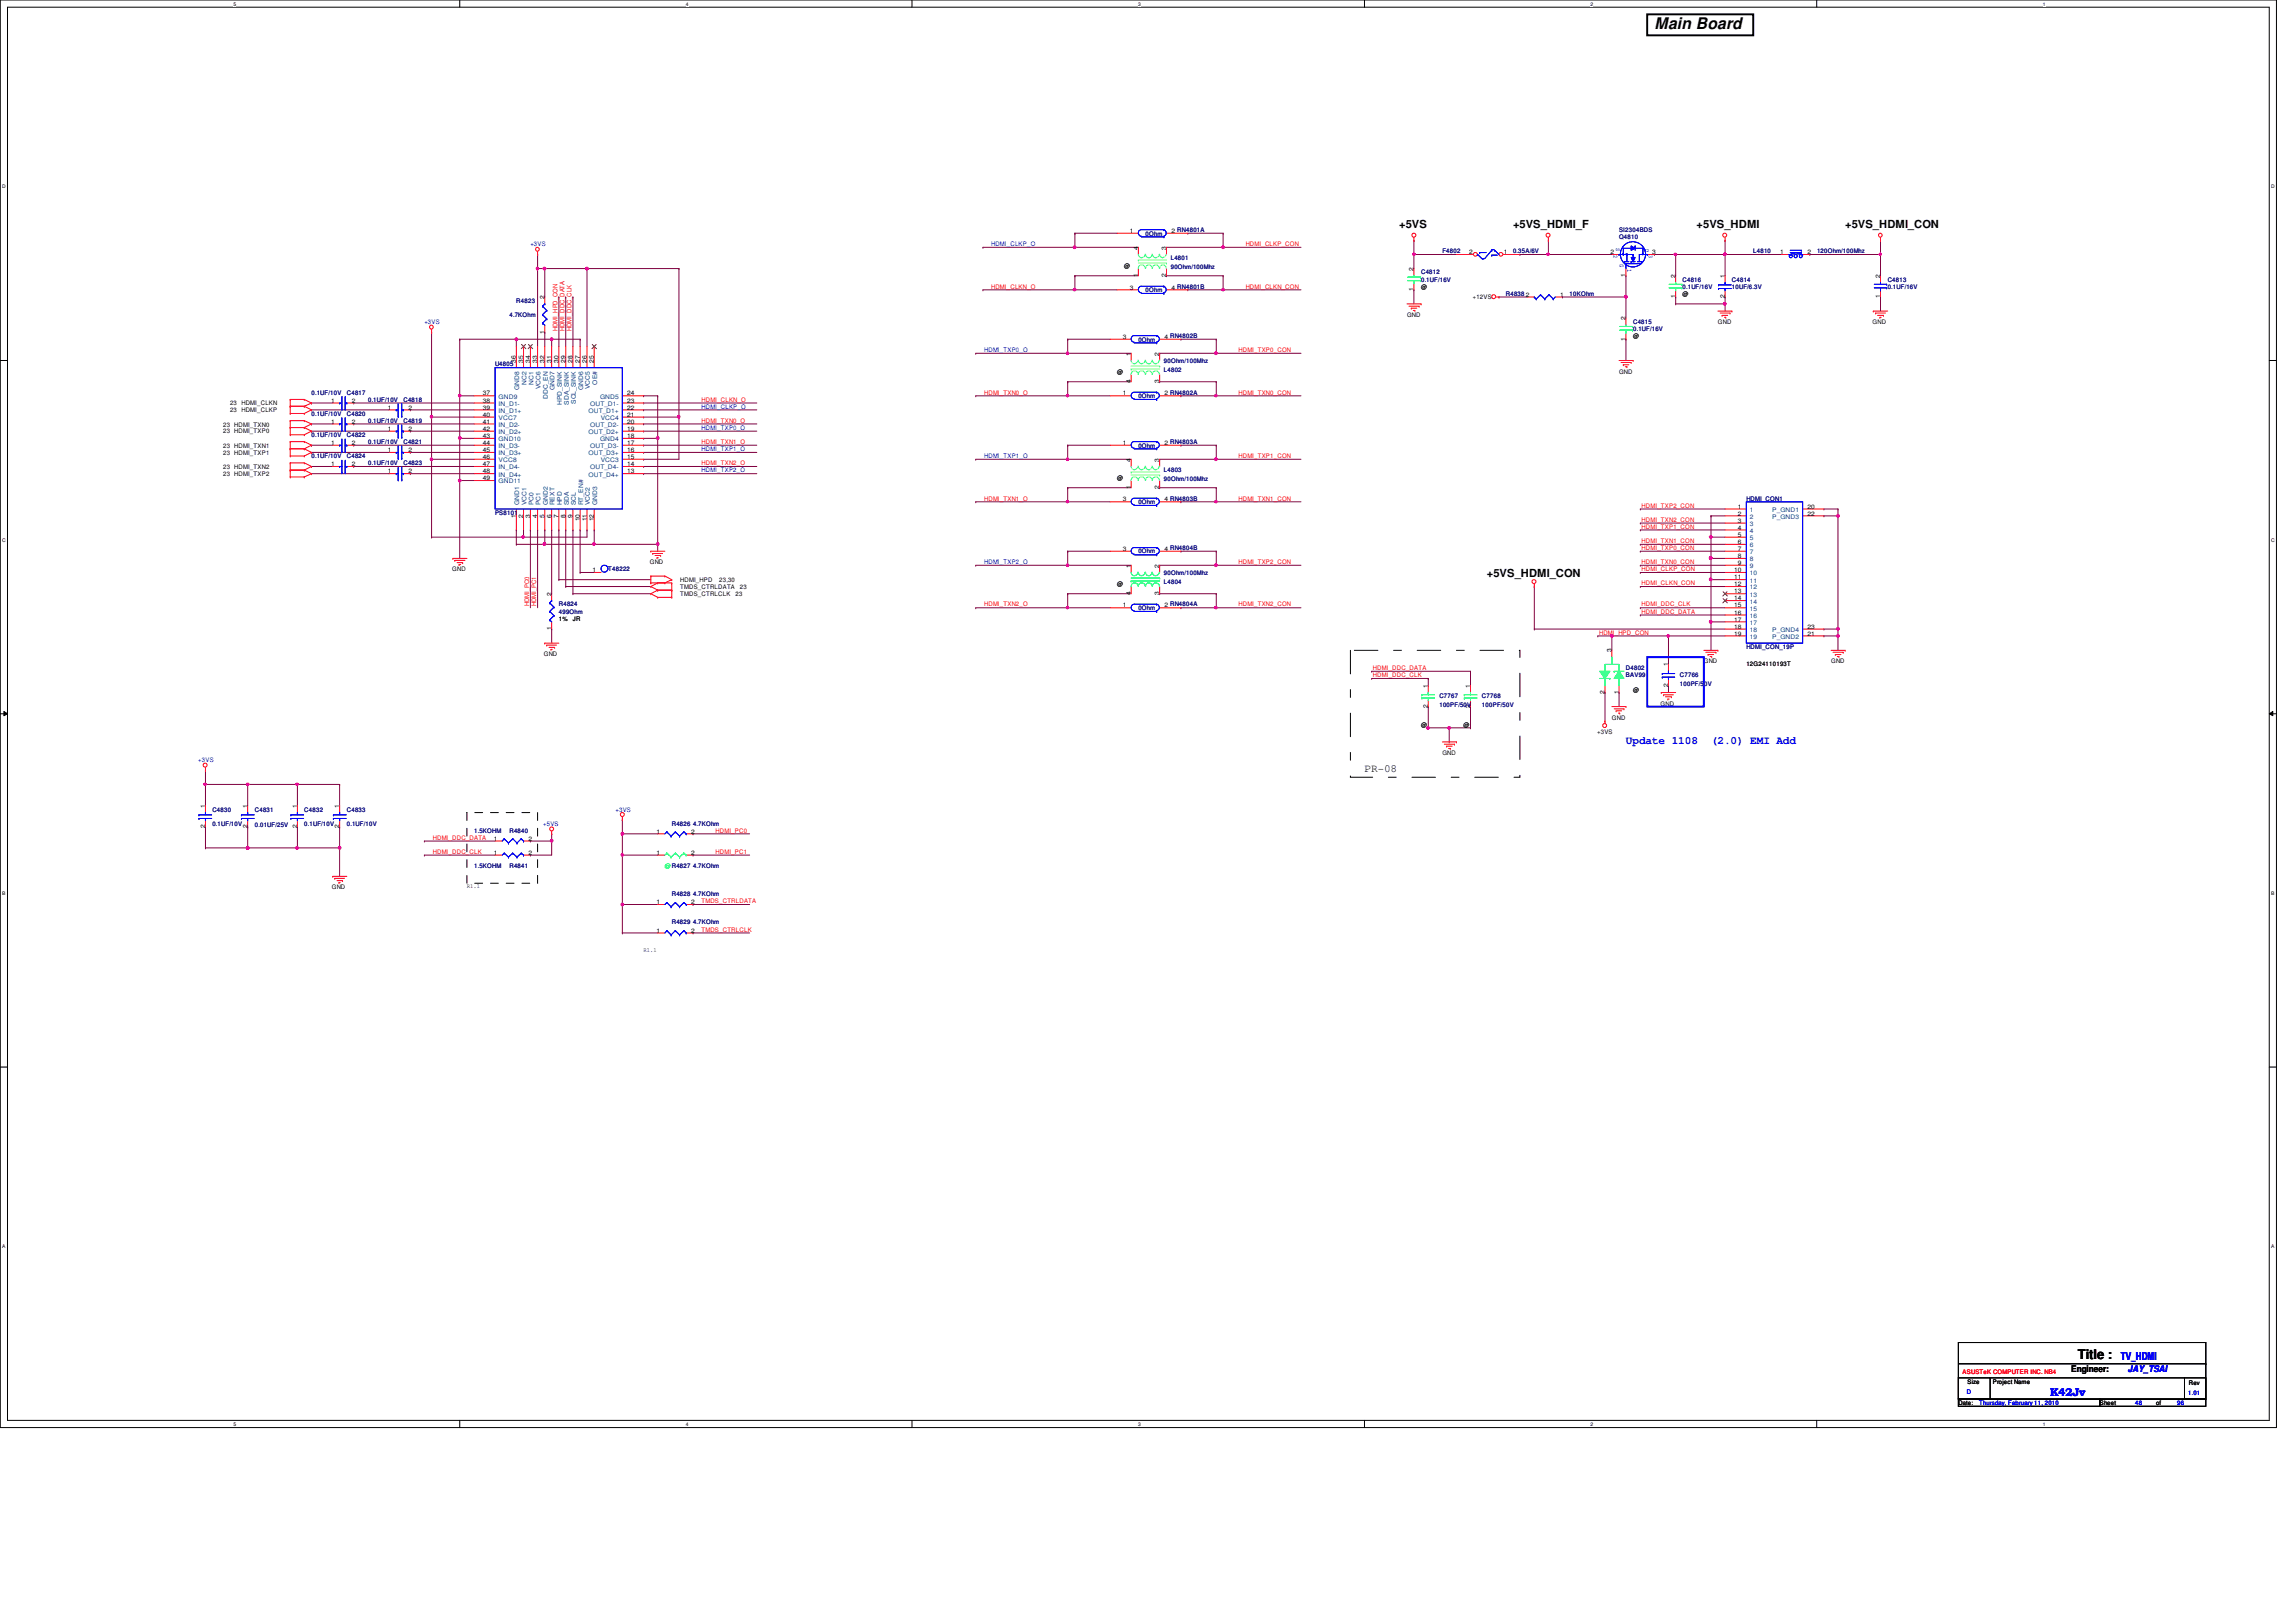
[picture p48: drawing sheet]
<svg xmlns="http://www.w3.org/2000/svg" width="297mm" height="210mm" viewBox="0 0 297 210" stroke-linecap="round" stroke-linejoin="round" font-family="sans-serif">
<defs><g id="words">
<text font-size="2.1" x="214" y="3.8">Main Board</text>
<text font-size="1.7" x="268.8" y="175.8">Title :</text>
<g font-size="1.4">
<text x="181" y="29.5">+5VS</text>
<text x="195.7" y="29.5">+5VS_HDMI_F</text>
<text x="219.5" y="29.5">+5VS_HDMI</text>
<text x="238.7" y="29.5">+5VS_HDMI_CON</text>
<text x="192.4" y="74.6">+5VS_HDMI_CON</text>
<text x="176.5" y="99.9">PR-08</text>
</g>
<g font-size="1.4" fill="#00f">
<text x="210.4" y="96.3">Update 1108</text>
<text x="221.4" y="96.3">(2.0) EMI Add</text>
<text x="274.4" y="176">TV_HDMI</text>
<text x="265.2" y="180.6">K42Jv</text>
</g>
<text font-size="1.2" x="268" y="177.6">Engineer:</text>
<text font-size="1.2" fill="#00f" x="275.3" y="177.6">JAY_TSAI</text>
<g font-size=".8" fill="#00f">
<text x="68.6" y="31.9">+3VS</text>
<text x="128.2" y="31.8">HDMI_CLKP_O</text>
<text x="208.7" y="32.9" transform="rotate(90 208.7 32.9)">2</text>
<text x="209.1" y="32.1" transform="rotate(90 209.1 32.1)">S</text>
<text x="209.5" y="34.1" transform="rotate(90 209.5 34.1)">G</text>
<text x="210.6" y="34.8" transform="rotate(90 210.6 34.8)">1</text>
<text x="212.8" y="32.2" transform="rotate(90 212.8 32.2)">D</text>
<text x="213.3" y="32.9" transform="rotate(90 213.3 32.9)">3</text>
<text x="54.9" y="41.9">+3VS</text>
<text x="127.3" y="45.6">HDMI_TXP0_O</text>
<text x="90.8" y="52.9">HDMI_CLKP_O</text>
<text x="90.8" y="58.4">HDMI_TXP1_O</text>
<text x="90.8" y="55.6">HDMI_TXP0_O</text>
<text x="127.3" y="59.3">HDMI_TXP1_O</text>
<text x="90.8" y="61.1">HDMI_TXP2_O</text>
<text x="127.3" y="73">HDMI_TXP2_O</text>
<text x="25.7" y="98.6">+3VS</text>
<text x="70.3" y="106.8">+5VS</text>
<text x="79.6" y="105">+3VS</text>
<text x="254.5" y="180.4">D</text>
<text x="256.1" y="181.8">Thursday, February 11, 2010</text>
<text x="276.2" y="181.8">48</text>
<text x="281.7" y="181.8">96</text>
<text x="283.1" y="180.5">1.01</text>
</g>
<g font-size=".8">
<text x="145.5" y="34.6">@</text>
<text x="146.2" y="30.1">1</text>
<text x="147.2" y="35.9" transform="rotate(-90 147.2 35.9)">1</text>
<text x="147.2" y="32.3" transform="rotate(-90 147.2 32.3)">4</text>
<text x="150.9" y="35.9" transform="rotate(-90 150.9 35.9)">2</text>
<text x="150.9" y="32.3" transform="rotate(-90 150.9 32.3)">3</text>
<text x="151.5" y="30.1">2 RN4801A</text>
<text x="182.9" y="35.1" transform="rotate(-90 182.9 35.1)">2</text>
<text x="190.1" y="32.9">2</text>
<text x="194.6" y="32.9">1</text>
<text x="210.3" y="35.9" transform="rotate(-90 210.3 35.9)">1</text>
<text x="213.7" y="32.9">3</text>
<text x="216.7" y="35.9" transform="rotate(-90 216.7 35.9)">2</text>
<text x="223.1" y="35.9" transform="rotate(-90 223.1 35.9)">1</text>
<text x="230.3" y="32.9">1</text>
<text x="233.8" y="32.9">2</text>
<text x="243.2" y="35.9" transform="rotate(-90 243.2 35.9)">2</text>
<text x="70.4" y="38.7" transform="rotate(-90 70.4 38.7)">2</text>
<text x="146.2" y="37.5">3</text>
<text x="151.5" y="37.5">4 RN4801B</text>
<text x="182" y="41">GND</text>
<text x="182.9" y="37.7" transform="rotate(-90 182.9 37.7)">1</text>
<text x="183.9" y="37.3">@</text>
<text x="190.5" y="38.7">+12VS</text>
<text x="197.4" y="38.4">2</text>
<text x="201.8" y="38.4">1</text>
<text x="210.3" y="41.4" transform="rotate(-90 210.3 41.4)">2</text>
<text x="216.7" y="38.6" transform="rotate(-90 216.7 38.6)">1</text>
<text x="217.7" y="38.3">@</text>
<text x="222.2" y="41.9">GND</text>
<text x="223.1" y="38.6" transform="rotate(-90 223.1 38.6)">2</text>
<text x="242.3" y="41.9">GND</text>
<text x="243.2" y="38.6" transform="rotate(-90 243.2 38.6)">1</text>
<text x="66.8" y="46.9" transform="rotate(-90 66.8 46.9)">36</text>
<text x="67.7" y="46.9" transform="rotate(-90 67.7 46.9)">35</text>
<text x="68.6" y="46.9" transform="rotate(-90 68.6 46.9)">34</text>
<text x="69.5" y="46.9" transform="rotate(-90 69.5 46.9)">33</text>
<text x="70.4" y="46.9" transform="rotate(-90 70.4 46.9)">32</text>
<text x="70.4" y="43.2" transform="rotate(-90 70.4 43.2)">1</text>
<text x="71.3" y="46.9" transform="rotate(-90 71.3 46.9)">31</text>
<text x="72.3" y="46.9" transform="rotate(-90 72.3 46.9)">30</text>
<text x="73.1" y="46.9" transform="rotate(-90 73.1 46.9)">29</text>
<text x="74.1" y="46.9" transform="rotate(-90 74.1 46.9)">28</text>
<text x="75" y="46.9" transform="rotate(-90 75 46.9)">27</text>
<text x="75.9" y="46.9" transform="rotate(-90 75.9 46.9)">26</text>
<text x="76.8" y="46.9" transform="rotate(-90 76.8 46.9)">25</text>
<text x="145.2" y="43.9">3</text>
<text x="146.3" y="46" transform="rotate(-90 146.3 46)">1</text>
<text x="150" y="46" transform="rotate(-90 150 46)">2</text>
<text x="150.7" y="43.9">4 RN4802B</text>
<text x="210.3" y="44.1" transform="rotate(-90 210.3 44.1)">1</text>
<text x="211.3" y="43.8">@</text>
<text x="29.8" y="53.3">23</text>
<text x="29.8" y="52.5">23</text>
<text x="31.2" y="53.3">HDMI_CLKP</text>
<text x="31.2" y="52.5">HDMI_CLKN</text>
<text x="42.8" y="52.1">1</text>
<text x="45.5" y="52.1">2</text>
<text x="50.2" y="53">1</text>
<text x="52.8" y="53">2</text>
<text x="62.5" y="53.9">40</text>
<text x="62.5" y="53">39</text>
<text x="62.5" y="52.1">38</text>
<text x="62.5" y="51.2">37</text>
<text x="81.1" y="53.9">21</text>
<text x="81.1" y="53">22</text>
<text x="81.1" y="52.1">23</text>
<text x="81.1" y="51.2">24</text>
<text x="144.5" y="48.3">@</text>
<text x="145.2" y="51.2">1</text>
<text x="146.3" y="49.6" transform="rotate(-90 146.3 49.6)">4</text>
<text x="150" y="49.6" transform="rotate(-90 150 49.6)">3</text>
<text x="150.7" y="51.2">2 RN4802A</text>
<text x="209.5" y="48.3">GND</text>
<text x="28.9" y="56.1">23 HDMI_TXP0</text>
<text x="28.9" y="55.2">23 HDMI_TXN0</text>
<text x="28.9" y="58.8">23 HDMI_TXP1</text>
<text x="28.9" y="57.9">23 HDMI_TXN1</text>
<text x="42.8" y="57.6">1</text>
<text x="42.8" y="54.8">1</text>
<text x="45.5" y="57.6">2</text>
<text x="45.5" y="54.8">2</text>
<text x="50.2" y="58.5">1</text>
<text x="50.2" y="55.8">1</text>
<text x="52.8" y="58.5">2</text>
<text x="52.8" y="55.8">2</text>
<text x="62.5" y="59.4">46</text>
<text x="62.5" y="58.5">45</text>
<text x="62.5" y="57.6">44</text>
<text x="62.5" y="56.7">43</text>
<text x="62.5" y="54.8">41</text>
<text x="62.5" y="55.8">42</text>
<text x="81.1" y="58.5">16</text>
<text x="81.1" y="57.6">17</text>
<text x="81.1" y="56.7">18</text>
<text x="81.1" y="55.8">19</text>
<text x="81.1" y="54.8">20</text>
<text x="81.1" y="59.4">15</text>
<text x="145.2" y="57.6">1</text>
<text x="146.3" y="59.7" transform="rotate(-90 146.3 59.7)">4</text>
<text x="150" y="59.7" transform="rotate(-90 150 59.7)">3</text>
<text x="150.7" y="57.6">2 RN4803A</text>
<text x="28.9" y="61.6">23 HDMI_TXP2</text>
<text x="28.9" y="60.7">23 HDMI_TXN2</text>
<text x="42.8" y="60.3">1</text>
<text x="45.5" y="60.3">2</text>
<text x="50.2" y="61.3">1</text>
<text x="52.8" y="61.3">2</text>
<text x="62.5" y="61.3">48</text>
<text x="62.5" y="60.3">47</text>
<text x="62.5" y="62.1">49</text>
<text x="81.1" y="61.3">13</text>
<text x="81.1" y="60.3">14</text>
<text x="144.5" y="62.1">@</text>
<text x="145.2" y="64.9">3</text>
<text x="146.3" y="63.3" transform="rotate(-90 146.3 63.3)">1</text>
<text x="150" y="63.3" transform="rotate(-90 150 63.3)">2</text>
<text x="150.7" y="64.9">4 RN4803B</text>
<text x="224.8" y="65.8">1</text>
<text x="233.8" y="65.8">20</text>
<text x="66.8" y="67" transform="rotate(-90 66.8 67)">1</text>
<text x="67.7" y="67" transform="rotate(-90 67.7 67)">2</text>
<text x="68.6" y="67" transform="rotate(-90 68.6 67)">3</text>
<text x="69.5" y="67" transform="rotate(-90 69.5 67)">4</text>
<text x="70.4" y="67" transform="rotate(-90 70.4 67)">5</text>
<text x="71.3" y="67" transform="rotate(-90 71.3 67)">6</text>
<text x="72.3" y="67" transform="rotate(-90 72.3 67)">7</text>
<text x="73.1" y="67" transform="rotate(-90 73.1 67)">8</text>
<text x="74.1" y="67" transform="rotate(-90 74.1 67)">9</text>
<text x="75" y="67.4" transform="rotate(-90 75 67.4)">10</text>
<text x="75.9" y="67.4" transform="rotate(-90 75.9 67.4)">11</text>
<text x="76.8" y="67.4" transform="rotate(-90 76.8 67.4)">12</text>
<text x="145.2" y="71.3">3</text>
<text x="150.7" y="71.3">4 RN4804B</text>
<text x="224.8" y="66.7">2</text>
<text x="224.8" y="67.6">3</text>
<text x="224.8" y="68.5">4</text>
<text x="224.8" y="69.5">5</text>
<text x="224.8" y="70.4">6</text>
<text x="224.8" y="71.3">7</text>
<text x="233.8" y="66.7">22</text>
<text x="58.5" y="73.9">GND</text>
<text x="71.3" y="77.1" transform="rotate(-90 71.3 77.1)">2</text>
<text x="76.7" y="74">1</text>
<text x="84.1" y="73">GND</text>
<text x="88" y="75.3">HDMI_HPD</text>
<text x="88" y="77.1">TMDS_CTRLCLK</text>
<text x="88" y="76.2">TMDS_CTRLDATA</text>
<text x="93" y="75.3">23,30</text>
<text x="95.2" y="77.1">23</text>
<text x="95.7" y="76.2">23</text>
<text x="144.5" y="75.8">@</text>
<text x="146.3" y="77" transform="rotate(-90 146.3 77)">4</text>
<text x="146.3" y="73.4" transform="rotate(-90 146.3 73.4)">1</text>
<text x="150" y="77" transform="rotate(-90 150 77)">3</text>
<text x="150" y="73.4" transform="rotate(-90 150 73.4)">2</text>
<text x="224.4" y="74">10</text>
<text x="224.4" y="75">11</text>
<text x="224.4" y="75.9">12</text>
<text x="224.4" y="76.8">13</text>
<text x="224.4" y="77.7">14</text>
<text x="224.8" y="72.2">8</text>
<text x="224.8" y="73.1">9</text>
<text x="71.3" y="81.6" transform="rotate(-90 71.3 81.6)">1</text>
<text x="72.3" y="80.3">1%</text>
<text x="74.1" y="80.3">JR</text>
<text x="145.2" y="78.6">1</text>
<text x="150.7" y="78.6">2 RN4804A</text>
<text x="224.4" y="78.6">15</text>
<text x="224.4" y="79.5">16</text>
<text x="224.4" y="80.4">17</text>
<text x="224.4" y="81.4">18</text>
<text x="224.4" y="82.3">19</text>
<text x="233.8" y="82.3">21</text>
<text x="233.8" y="81.4">23</text>
<text x="70.4" y="84.9">GND</text>
<text x="184.7" y="89" transform="rotate(-90 184.7 89)">1</text>
<text x="190.2" y="89" transform="rotate(-90 190.2 89)">1</text>
<text x="207.6" y="89.8" transform="rotate(-90 207.6 89.8)">2</text>
<text x="208.5" y="84.4" transform="rotate(-90 208.5 84.4)">3</text>
<text x="209.4" y="89.8" transform="rotate(-90 209.4 89.8)">1</text>
<text x="211.3" y="89.5">@</text>
<text x="215.8" y="88.9" transform="rotate(-90 215.8 88.9)">2</text>
<text x="215.8" y="86.2" transform="rotate(-90 215.8 86.2)">1</text>
<text x="220.4" y="85.8">GND</text>
<text x="225.9" y="86.2">12G24110193T</text>
<text x="236.9" y="85.8">GND</text>
<text x="183.9" y="94.1">@</text>
<text x="184.7" y="91.7" transform="rotate(-90 184.7 91.7)">2</text>
<text x="189.4" y="94.1">@</text>
<text x="190.2" y="91.7" transform="rotate(-90 190.2 91.7)">2</text>
<text x="206.6" y="95">+3VS</text>
<text x="208.5" y="93.1">GND</text>
<text x="214.8" y="91.3">GND</text>
<text x="186.6" y="97.7">GND</text>
<text x="26.5" y="107.2" transform="rotate(-90 26.5 107.2)">2</text>
<text x="26.5" y="104.5" transform="rotate(-90 26.5 104.5)">1</text>
<text x="32" y="107.2" transform="rotate(-90 32 107.2)">2</text>
<text x="32" y="104.5" transform="rotate(-90 32 104.5)">1</text>
<text x="38.4" y="107.2" transform="rotate(-90 38.4 107.2)">2</text>
<text x="38.4" y="104.5" transform="rotate(-90 38.4 104.5)">1</text>
<text x="43.9" y="107.2" transform="rotate(-90 43.9 107.2)">2</text>
<text x="43.9" y="104.5" transform="rotate(-90 43.9 104.5)">1</text>
<text x="84.9" y="107.9">1</text>
<text x="89.4" y="107.9">2</text>
<text x="63.9" y="108.8">1</text>
<text x="63.9" y="110.6">1</text>
<text x="68.4" y="108.8">2</text>
<text x="68.4" y="110.6">2</text>
<text x="84.9" y="110.6">1</text>
<text x="89.4" y="110.6">2</text>
<text x="42.9" y="115.1">GND</text>
<text x="60.4" y="115">R1.1</text>
<text x="84.9" y="117">1</text>
<text x="89.4" y="117">2</text>
<text x="83.3" y="123.2">R1.1</text>
<text x="84.9" y="120.7">1</text>
<text x="89.4" y="120.7">2</text>
<text x="254.5" y="179.1">Size</text>
<text x="257.8" y="179.1">Project Name</text>
<text x="283.2" y="179.2">Rev</text>
<text x="253.4" y="181.8">Date:</text>
<text x="271.6" y="181.8">Sheet</text>
<text x="278.9" y="181.8">of</text>
</g>
<g font-size=".8" fill="#000080">
<text x="148.2" y="30.5">0Ohm</text>
<text x="151.5" y="33.7">L4801</text>
<text x="151.5" y="34.8">90Ohm/100Mhz</text>
<text x="183.9" y="35.5">C4812</text>
<text x="186.6" y="32.8">F4802</text>
<text x="195.7" y="32.8">0.35A/6V</text>
<text x="209.5" y="30.9">Q4810</text>
<text x="209.5" y="30.1">SI2304BDS</text>
<text x="226.8" y="32.8">L4810</text>
<text x="235.1" y="32.8">120Ohm/100Mhz</text>
<text x="65.9" y="41">4.7KOhm</text>
<text x="66.8" y="39.2">R4823</text>
<text x="148.2" y="37.8">0Ohm</text>
<text x="183.9" y="36.4">0.1UF/16V</text>
<text x="194.8" y="38.3">R4838</text>
<text x="203.1" y="38.3">10KOhm</text>
<text x="211.3" y="41.9">C4815</text>
<text x="217.7" y="36.4">C4816</text>
<text x="217.7" y="37.3">0.1UF/16V</text>
<text x="224.1" y="36.4">C4814</text>
<text x="224.1" y="37.3">10UF/6.3V</text>
<text x="244.2" y="36.4">C4813</text>
<text x="244.2" y="37.3">0.1UF/16V</text>
<text x="64" y="47.4">U4805</text>
<text x="147.3" y="44.2">0Ohm</text>
<text x="150.6" y="47">90Ohm/100Mhz</text>
<text x="211.3" y="42.8">0.1UF/16V</text>
<text x="40.3" y="51.1">0.1UF/10V</text>
<text x="40.3" y="53.8">0.1UF/10V</text>
<text x="44.9" y="51.1">C4817</text>
<text x="44.9" y="53.8">C4820</text>
<text x="47.6" y="52">0.1UF/10V</text>
<text x="52.2" y="52">C4818</text>
<text x="147.3" y="51.5">0Ohm</text>
<text x="150.6" y="48.1">L4802</text>
<text x="40.3" y="59.3">0.1UF/10V</text>
<text x="40.3" y="56.6">0.1UF/10V</text>
<text x="44.9" y="59.3">C4824</text>
<text x="44.9" y="56.6">C4822</text>
<text x="47.6" y="57.5">0.1UF/10V</text>
<text x="47.6" y="54.7">0.1UF/10V</text>
<text x="52.2" y="57.5">C4821</text>
<text x="52.2" y="54.7">C4819</text>
<text x="147.3" y="57.9">0Ohm</text>
<text x="47.6" y="60.2">0.1UF/10V</text>
<text x="52.2" y="60.2">C4823</text>
<text x="147.3" y="65.2">0Ohm</text>
<text x="150.6" y="61.1">L4803</text>
<text x="150.6" y="62.2">90Ohm/100Mhz</text>
<text x="225.9" y="64.8">HDMI_CON1</text>
<text x="64" y="66.6">PS8101</text>
<text x="147.3" y="71.6">0Ohm</text>
<text x="78.7" y="73.9">T48222</text>
<text x="150.6" y="75.6">L4804</text>
<text x="150.6" y="74.5">90Ohm/100Mhz</text>
<text x="72.3" y="78.5">R4824</text>
<text x="72.3" y="79.4">499Ohm</text>
<text x="147.3" y="79">0Ohm</text>
<text x="225.9" y="84">HDMI_CON_19P</text>
<text x="210.4" y="86.7">D4802</text>
<text x="210.4" y="87.6">BAV99</text>
<text x="217.3" y="87.6">C7766</text>
<text x="217.3" y="88.7">100PF/50V</text>
<text x="186.2" y="90.4">C7767</text>
<text x="186.2" y="91.5">100PF/50V</text>
<text x="191.7" y="90.4">C7768</text>
<text x="191.7" y="91.5">100PF/50V</text>
<text x="27.5" y="105">C4830</text>
<text x="27.5" y="106.8">0.1UF/10V</text>
<text x="33" y="105">C4831</text>
<text x="33" y="107">0.01UF/25V</text>
<text x="39.4" y="105">C4832</text>
<text x="39.4" y="106.8">0.1UF/10V</text>
<text x="44.9" y="105">C4833</text>
<text x="44.9" y="106.8">0.1UF/10V</text>
<text x="61.3" y="107.8">1.5KOHM</text>
<text x="65.9" y="107.8">R4840</text>
<text x="86.9" y="106.8">R4826 4.7KOhm</text>
<text x="61.3" y="112.4">1.5KOHM</text>
<text x="65.9" y="112.4">R4841</text>
<text x="86.9" y="116">R4828 4.7KOhm</text>
<text x="86.9" y="119.6">R4829 4.7KOhm</text>
</g>
<g font-size=".8" fill="#f00">
<text x="161.2" y="31.8">HDMI_CLKP_CON</text>
<text x="128.2" y="37.3">HDMI_CLKN_O</text>
<text x="161.2" y="37.3">HDMI_CLKN_CON</text>
<text x="72.1" y="42.8" transform="rotate(-90 72.1 42.8)">HDMI_HPD_CON</text>
<text x="73" y="42.8" transform="rotate(-90 73 42.8)">HDMI_DDC_DATA</text>
<text x="74" y="42.8" transform="rotate(-90 74 42.8)">HDMI_DDC_CLK</text>
<text x="160.2" y="45.6">HDMI_TXP0_CON</text>
<text x="90.8" y="52">HDMI_CLKN_O</text>
<text x="127.3" y="51.1">HDMI_TXN0_O</text>
<text x="160.2" y="51.1">HDMI_TXN0_CON</text>
<text x="90.8" y="57.4">HDMI_TXN1_O</text>
<text x="90.8" y="54.7">HDMI_TXN0_O</text>
<text x="160.2" y="59.3">HDMI_TXP1_CON</text>
<text x="90.8" y="60.2">HDMI_TXN2_O</text>
<text x="127.3" y="64.8">HDMI_TXN1_O</text>
<text x="160.2" y="64.8">HDMI_TXN1_CON</text>
<text x="212.4" y="65.7">HDMI_TXP2_CON</text>
<text x="212.4" y="71.2">HDMI_TXP0_CON</text>
<text x="212.4" y="67.5">HDMI_TXN2_CON</text>
<text x="212.4" y="68.4">HDMI_TXP1_CON</text>
<text x="212.4" y="70.3">HDMI_TXN1_CON</text>
<text x="160.2" y="73">HDMI_TXP2_CON</text>
<text x="212.4" y="73">HDMI_TXN0_CON</text>
<text x="212.4" y="73.9">HDMI_CLKP_CON</text>
<text x="212.4" y="75.7">HDMI_CLKN_CON</text>
<text x="68.4" y="78.5" transform="rotate(-90 68.4 78.5)">HDMI_PC0</text>
<text x="69.4" y="78.5" transform="rotate(-90 69.4 78.5)">HDMI_PC1</text>
<text x="127.3" y="78.5">HDMI_TXN2_O</text>
<text x="160.2" y="78.5">HDMI_TXN2_CON</text>
<text x="206.9" y="82.1">HDMI_HPD_CON</text>
<text x="212.4" y="78.5">HDMI_DDC_CLK</text>
<text x="212.4" y="79.4">HDMI_DDC_DATA</text>
<text x="177.6" y="87.6">HDMI_DDC_CLK</text>
<text x="177.6" y="86.7">HDMI_DDC_DATA</text>
<text x="92.6" y="107.7">HDMI_PC0</text>
<text x="56" y="108.7">HDMI_DDC_DATA</text>
<text x="56" y="110.5">HDMI_DDC_CLK</text>
<text x="92.6" y="110.5">HDMI_PC1</text>
<text x="90.8" y="116.9">TMDS_CTRLDATA</text>
<text x="90.8" y="120.6">TMDS_CTRLCLK</text>
<text x="253.9" y="177.8">ASUSTeK COMPUTER INC. NB4</text>
</g>
<g font-size=".8" fill="#004080">
<text x="64.5" y="53.4">IN_D1+</text>
<text x="64.5" y="52.5">IN_D1-</text>
<text x="64.5" y="51.6">GND9</text>
<text x="67.2" y="50.5" transform="rotate(-90 67.2 50.5)">GND8</text>
<text x="68.1" y="49.8" transform="rotate(-90 68.1 49.8)">NC2</text>
<text x="69" y="49.8" transform="rotate(-90 69 49.8)">NC1</text>
<text x="69.9" y="50.4" transform="rotate(-90 69.9 50.4)">VCC6</text>
<text x="70.9" y="51.6" transform="rotate(-90 70.9 51.6)">DDC_EN</text>
<text x="71.8" y="50.5" transform="rotate(-90 71.8 50.5)">GND7</text>
<text x="72.7" y="52.5" transform="rotate(-90 72.7 52.5)">HPD_SINK</text>
<text x="73.6" y="52.4" transform="rotate(-90 73.6 52.4)">SDA_SINK</text>
<text x="74.5" y="52.3" transform="rotate(-90 74.5 52.3)">SCL_SINK</text>
<text x="75.4" y="50.5" transform="rotate(-90 75.4 50.5)">GND6</text>
<text x="76.2" y="53.4">OUT_D1+</text>
<text x="76.3" y="50.4" transform="rotate(-90 76.3 50.4)">VCC5</text>
<text x="76.4" y="52.5">OUT_D1-</text>
<text x="77.3" y="49.8" transform="rotate(-90 77.3 49.8)">OE#</text>
<text x="77.6" y="51.6">GND5</text>
<text x="64.5" y="59.8">VCC8</text>
<text x="64.5" y="58.9">IN_D3+</text>
<text x="64.5" y="58">IN_D3-</text>
<text x="64.5" y="57.1">GND10</text>
<text x="64.5" y="55.2">IN_D2-</text>
<text x="64.5" y="54.4">VCC7</text>
<text x="64.5" y="56.2">IN_D2+</text>
<text x="76.2" y="58.9">OUT_D3+</text>
<text x="76.2" y="56.2">OUT_D2+</text>
<text x="76.4" y="58">OUT_D3-</text>
<text x="76.4" y="55.2">OUT_D2-</text>
<text x="77.6" y="57.1">GND4</text>
<text x="77.7" y="54.4">VCC4</text>
<text x="77.7" y="59.8">VCC3</text>
<text x="64.5" y="61.7">IN_D4+</text>
<text x="64.5" y="60.7">IN_D4-</text>
<text x="64.5" y="62.6">GND11</text>
<text x="67.2" y="65.4" transform="rotate(-90 67.2 65.4)">GND1</text>
<text x="68.1" y="65.4" transform="rotate(-90 68.1 65.4)">VCC1</text>
<text x="69" y="65.4" transform="rotate(-90 69 65.4)">PC0</text>
<text x="69.9" y="65.4" transform="rotate(-90 69.9 65.4)">PC1</text>
<text x="70.9" y="65.4" transform="rotate(-90 70.9 65.4)">GND2</text>
<text x="71.8" y="65.4" transform="rotate(-90 71.8 65.4)">REXT</text>
<text x="72.7" y="65.4" transform="rotate(-90 72.7 65.4)">HPD</text>
<text x="73.6" y="65.4" transform="rotate(-90 73.6 65.4)">SDA</text>
<text x="74.5" y="65.4" transform="rotate(-90 74.5 65.4)">SCL</text>
<text x="75.4" y="65.4" transform="rotate(-90 75.4 65.4)">RT_EN#</text>
<text x="76.2" y="61.7">OUT_D4+</text>
<text x="76.3" y="65.4" transform="rotate(-90 76.3 65.4)">VCC2</text>
<text x="76.4" y="60.7">OUT_D4-</text>
<text x="77.3" y="65.4" transform="rotate(-90 77.3 65.4)">GND3</text>
<text x="226.4" y="66.3">1</text>
<text x="226.4" y="67.1">2</text>
<text x="226.4" y="68.1">3</text>
<text x="226.4" y="69">4</text>
<text x="226.4" y="69.9">5</text>
<text x="226.4" y="70.8">6</text>
<text x="226.4" y="71.7">7</text>
<text x="229.3" y="66.3">P_GND1</text>
<text x="229.3" y="67.1">P_GND3</text>
<text x="226.4" y="72.6">8</text>
<text x="226.4" y="73.5">9</text>
<text x="226.4" y="74.5">10</text>
<text x="226.4" y="75.4">11</text>
<text x="226.4" y="76.3">12</text>
<text x="226.4" y="77.2">13</text>
<text x="226.4" y="78.1">14</text>
<text x="226.4" y="79">15</text>
<text x="226.4" y="80">16</text>
<text x="226.4" y="80.9">17</text>
<text x="226.4" y="81.8">18</text>
<text x="226.4" y="82.7">19</text>
<text x="229.3" y="82.7">P_GND2</text>
<text x="229.3" y="81.8">P_GND4</text>
</g>
<text font-size=".8" fill="#0f0" x="86" y="112.4">@R4827 4.7KOhm</text>
<g font-size=".6">
<text x="30.2" y=".7">5</text>
<text x="88.7" y=".7">4</text>
<text x="147.2" y=".7">3</text>
<text x="205.8" y=".7">2</text>
<text x="264.3" y=".7">1</text>
<text x=".3" y="24.4">D</text>
<text x="293.8" y="24.4">D</text>
<text x=".3" y="70.1">C</text>
<text x="293.8" y="70.1">C</text>
<text x=".3" y="115.8">B</text>
<text x="293.8" y="115.8">B</text>
<text x=".3" y="161.5">A</text>
<text x="293.8" y="161.5">A</text>
<text x="30.2" y="184.5">5</text>
<text x="88.7" y="184.5">4</text>
<text x="147.2" y="184.5">3</text>
<text x="205.8" y="184.5">2</text>
<text x="264.3" y="184.5">1</text>
</g>
</g></defs>
<path d="M0 0h294.5v184.7h-294.5zM1 .9h292.6v182.9h-292.6z" fill="none" stroke="#000" stroke-width=".13"/>
<g fill="#fff">
<path d="M30.2 .1h.4v.7h-.4z"/>
<path d="M30.2 183.9h.4v.8h-.4z"/>
</g>
<path d="M59.5 0v.9M59.5 183.8v.9" fill="none" stroke="#000" stroke-width=".13"/>
<g fill="#fff">
<path d="M88.7 .1h.4v.7h-.4z"/>
<path d="M88.7 183.9h.4v.8h-.4z"/>
</g>
<path d="M118 0v.9M118 183.8v.9" fill="none" stroke="#000" stroke-width=".13"/>
<g fill="#fff">
<path d="M147.2 .1h.4v.7h-.4z"/>
<path d="M147.2 183.9h.4v.8h-.4z"/>
</g>
<path d="M176.5 0v.9M176.5 183.8v.9" fill="none" stroke="#000" stroke-width=".13"/>
<g fill="#fff">
<path d="M205.8 .1h.3v.7h-.3z"/>
<path d="M205.8 183.9h.3v.8h-.3z"/>
</g>
<path d="M235 0v.9M235 183.8v.9" fill="none" stroke="#000" stroke-width=".13"/>
<g fill="#fff">
<path d="M264.3 .1h.3v.7h-.3z"/>
<path d="M264.3 183.9h.3v.8h-.3z"/>
<path d="M.3 23.8h.5v.7h-.5z"/>
<path d="M293.8 23.8h.5v.7h-.5z"/>
<path d="M.3 69.5h.5v.7h-.5z"/>
<path d="M293.8 69.5h.5v.7h-.5z"/>
</g>
<path d="M0 46.7h1M293.6 46.7h.9" fill="none" stroke="#000" stroke-width=".13"/>
<g fill="#fff">
<path d="M.3 115.2h.4v.8h-.4z"/>
<path d="M293.8 115.2h.5v.8h-.5z"/>
</g>
<path d="M0 92.4h1M.5 92.1l.5 .3-.5 .2zM293.6 92.4l.4-.3v.5zM293.6 92.4h.9" fill="none" stroke="#000" stroke-width=".13"/>
<path d="M.5 92.1l.5 .3-.5 .2zM293.6 92.4l.4-.3v.5z" fill="#000"/>
<g fill="#fff">
<path d="M.3 161h.4v.7h-.4z"/>
<path d="M293.8 161h.4v.7h-.4z"/>
</g>
<path d="M0 138.1h1M293.6 138.1h.9" fill="none" stroke="#000" stroke-width=".13"/>
<g fill="none" stroke="#800040" stroke-width=".13">
<path d="M212.2 65.9h.1M212.2 71.3h.1M212.2 73.2h.1M212.2 67.7h.1M212.2 78.7h.1M212.2 65.9h11M212.2 71.3h11M212.2 73.2h11M212.2 67.7h11M212.2 78.7h11M236 82.3h.1M236 82.3h1.8"/>
<path d="M237.8 82.3h.1M237.8 81.4h.1M237.8 81.4v2.8"/>
</g>
<path d="M237.7 82.2h.2v.2h-.2z" fill-rule="evenodd" fill="#f0f"/>
<path d="M237.7 82.2h.2v.2h-.2z" fill="none" stroke="#f0f" stroke-width=".13"/>
<path d="M237.7 81.2h.2v.3h-.2z" fill-rule="evenodd" fill="#f0f"/>
<path d="M237.7 81.2h.2v.3h-.2z" fill="none" stroke="#f0f" stroke-width=".13"/>
<path d="M221.4 69.5h.1M221.4 69.5h1.8M221.4 69.5v2.8M236 65.9h.1M236 66.8h.1M236 65.9h1.8M237.8 65.9h.1M237.8 65.9v.9h-1.8M236 81.4h.1M236 81.4h1.8" fill="none" stroke="#800040" stroke-width=".13"/>
<path d="M221.2 72.1h.2v.2h-.2z" fill-rule="evenodd" fill="#f0f"/>
<path d="M221.2 72.1h.2v.2h-.2z" fill="none" stroke="#f0f" stroke-width=".13"/>
<path d="M221.2 69.4h.2v.2h-.2z" fill-rule="evenodd" fill="#f0f"/>
<path d="M221.2 69.4h.2v.2h-.2z" fill="none" stroke="#f0f" stroke-width=".13"/>
<path d="M221.4 75h.1M221.4 75h1.8M221.4 80.5h.1M221.4 80.5v3.7" fill="none" stroke="#800040" stroke-width=".13"/>
<path d="M221.2 80.3h.2v.3h-.2z" fill-rule="evenodd" fill="#f0f"/>
<path d="M221.2 80.3h.2v.3h-.2z" fill="none" stroke="#f0f" stroke-width=".13"/>
<path d="M221.4 66.8h.1M221.4 72.3h.1M221.4 66.8h1.8M221.4 66.8v2.7M221.4 72.3v2.7M221.4 72.3h1.8" fill="none" stroke="#800040" stroke-width=".13"/>
<path d="M221.2 72.1h.2v.2h-.2z" fill-rule="evenodd" fill="#f0f"/>
<path d="M221.2 72.1h.2v.2h-.2z" fill="none" stroke="#f0f" stroke-width=".13"/>
<g fill="none" stroke="#800040" stroke-width=".13">
<path d="M212.2 68.6h.1M212.2 70.4h.1M212.2 74.1h.1M212.2 75.9h.1M212.2 79.6h.1M212.2 68.6h11M212.2 70.4h11M212.2 74.1h11M212.2 75.9h11M212.2 79.6h11M237.8 66.8h.1M237.8 66.8v14.6"/>
<path d="M221.4 80.5h.1M221.4 80.5h1.8"/>
</g>
<path d="M237.7 66.6h.2v.3h-.2z" fill-rule="evenodd" fill="#f0f"/>
<path d="M237.7 66.6h.2v.3h-.2z" fill="none" stroke="#f0f" stroke-width=".13"/>
<path d="M221.4 75h.1M221.4 75v5.5" fill="none" stroke="#800040" stroke-width=".13"/>
<path d="M221.2 74.8h.2v.3h-.2z" fill-rule="evenodd" fill="#f0f"/>
<path d="M221.2 74.8h.2v.3h-.2z" fill="none" stroke="#f0f" stroke-width=".13"/>
<path d="M139.1 32h.1M139.1 32h8.2" fill="none" stroke="#800040" stroke-width=".13"/>
<path d="M138.9 31.9h.2v.2h-.2z" fill-rule="evenodd" fill="#f0f"/>
<path d="M138.9 31.9h.2v.2h-.2z" fill="none" stroke="#f0f" stroke-width=".13"/>
<path d="M150.9 35.7h.1M150.9 35.7h7.3M158.2 37.5h.1M158.2 37.5h10.1" fill="none" stroke="#800040" stroke-width=".13"/>
<path d="M158.1 37.4h.3v.2h-.3z" fill-rule="evenodd" fill="#f0f"/>
<path d="M158.1 37.4h.3v.2h-.3z" fill="none" stroke="#f0f" stroke-width=".13"/>
<path d="M138.1 71.3h.1M138.1 78.7h.1M138.1 71.3h5.5M138.1 78.7h5.5" fill="none" stroke="#800040" stroke-width=".13"/>
<path d="M138 78.5h.2v.2h-.2z" fill-rule="evenodd" fill="#f0f"/>
<path d="M138 78.5h.2v.2h-.2z" fill="none" stroke="#f0f" stroke-width=".13"/>
<path d="M158.2 32h.1M158.2 32h10.1M152.8 71.3h.1M152.8 71.3h4.5" fill="none" stroke="#800040" stroke-width=".13"/>
<path d="M158.1 31.9h.3v.2h-.3z" fill-rule="evenodd" fill="#f0f"/>
<path d="M158.1 31.9h.3v.2h-.3z" fill="none" stroke="#f0f" stroke-width=".13"/>
<path d="M139.1 37.5h.1M139.1 37.5h5.4" fill="none" stroke="#800040" stroke-width=".13"/>
<path d="M138.9 37.4h.2v.2h-.2z" fill-rule="evenodd" fill="#f0f"/>
<path d="M138.9 37.4h.2v.2h-.2z" fill="none" stroke="#f0f" stroke-width=".13"/>
<path d="M139.1 35.7h.1M139.1 35.7v1.8M157.3 64.9h.1M157.3 64.9h11" fill="none" stroke="#800040" stroke-width=".13"/>
<path d="M157.2 64.8h.2v.2h-.2z" fill-rule="evenodd" fill="#f0f"/>
<path d="M157.2 64.8h.2v.2h-.2z" fill="none" stroke="#f0f" stroke-width=".13"/>
<g fill="none" stroke="#800040" stroke-width=".13">
<path d="M153.7 30.2h.1M153.7 30.2h4.5M158.2 35.7h.1M158.2 30.2h.1M158.2 30.2v1.8M158.2 35.7v1.8M138.1 59.4h.1M138.1 59.4h8.2M150 59.4h.1M150 59.4h7.3M138.1 64.9h.1M138.1 64.9h5.5"/>
<path d="M150 63.1h.1M150 63.1h7.3M152.8 78.7h.1M152.8 64.9h.1M152.8 78.7h4.5M152.8 64.9h4.5"/>
</g>
<path d="M138 64.8h.2v.2h-.2z" fill-rule="evenodd" fill="#f0f"/>
<path d="M138 64.8h.2v.2h-.2z" fill="none" stroke="#f0f" stroke-width=".13"/>
<path d="M138.1 57.6h.1M138.1 57.6v1.8M138.1 57.6h5.5M152.8 57.6h.1M152.8 57.6h4.5M157.3 57.6h.1M157.3 57.6v1.8M138.1 63.1h.1M138.1 63.1v1.8M157.3 63.1h.1M157.3 63.1v1.8" fill="none" stroke="#800040" stroke-width=".13"/>
<path d="M138 59.3h.2v.3h-.2z" fill-rule="evenodd" fill="#f0f"/>
<path d="M138 59.3h.2v.3h-.2z" fill="none" stroke="#f0f" stroke-width=".13"/>
<g fill="none" stroke="#800040" stroke-width=".13">
<path d="M139.1 30.2h.1M139.1 30.2h5.4M139.1 30.2v1.8M138.1 43.9h.1M138.1 51.2h.1M138.1 43.9h5.5M138.1 51.2h5.5M152.8 43.9h.1M152.8 51.2h.1M152.8 43.9h4.5M152.8 51.2h4.5M138.1 63.1h.1"/>
<path d="M138.1 63.1h8.2"/>
</g>
<path d="M138 51.1h.2v.2h-.2z" fill-rule="evenodd" fill="#f0f"/>
<path d="M138 51.1h.2v.2h-.2z" fill="none" stroke="#f0f" stroke-width=".13"/>
<path d="M157.3 78.7h.1M157.3 78.7h11" fill="none" stroke="#800040" stroke-width=".13"/>
<path d="M157.2 78.5h.2v.2h-.2z" fill-rule="evenodd" fill="#f0f"/>
<path d="M157.2 78.5h.2v.2h-.2z" fill="none" stroke="#f0f" stroke-width=".13"/>
<path d="M157.3 73.2h.1M157.3 73.2h11" fill="none" stroke="#800040" stroke-width=".13"/>
<path d="M157.2 73h.2v.3h-.2z" fill-rule="evenodd" fill="#f0f"/>
<path d="M157.2 73h.2v.3h-.2z" fill="none" stroke="#f0f" stroke-width=".13"/>
<path d="M157.3 51.2h.1M157.3 51.2h11" fill="none" stroke="#800040" stroke-width=".13"/>
<path d="M157.2 51.1h.2v.2h-.2z" fill-rule="evenodd" fill="#f0f"/>
<path d="M157.2 51.1h.2v.2h-.2z" fill="none" stroke="#f0f" stroke-width=".13"/>
<path d="M139.1 35.7h.1M139.1 35.7h8.2M157.3 45.7h.1M157.3 59.4h.1M157.3 45.7h11M157.3 59.4h11" fill="none" stroke="#800040" stroke-width=".13"/>
<path d="M157.2 59.3h.2v.3h-.2z" fill-rule="evenodd" fill="#f0f"/>
<path d="M157.2 59.3h.2v.3h-.2z" fill="none" stroke="#f0f" stroke-width=".13"/>
<path d="M138.1 73.2h.1M138.1 73.2h8.2" fill="none" stroke="#800040" stroke-width=".13"/>
<path d="M138 73h.2v.3h-.2z" fill-rule="evenodd" fill="#f0f"/>
<path d="M138 73h.2v.3h-.2z" fill="none" stroke="#f0f" stroke-width=".13"/>
<g fill="none" stroke="#800040" stroke-width=".13">
<path d="M138.1 45.7h.1M138.1 45.7h8.2M138.1 76.8h.1M138.1 71.3h.1M138.1 76.8h8.2M138.1 71.3v1.9M138.1 76.8v1.9M150 76.8h.1M150 73.2h.1M150 76.8h7.3M157.3 76.8h.1M157.3 71.3h.1"/>
<path d="M157.3 71.3v1.9h-7.3M157.3 76.8v1.9"/>
</g>
<path d="M138 45.6h.2v.2h-.2z" fill-rule="evenodd" fill="#f0f"/>
<path d="M138 45.6h.2v.2h-.2z" fill="none" stroke="#f0f" stroke-width=".13"/>
<path d="M138.1 49.4h.1M138.1 49.4v1.8M150 49.4h.1M150 49.4h7.3M157.3 49.4h.1M157.3 43.9h.1M157.3 43.9v1.8M157.3 49.4v1.8" fill="none" stroke="#800040" stroke-width=".13"/>
<path d="M157.2 45.6h.2v.2h-.2z" fill-rule="evenodd" fill="#f0f"/>
<path d="M157.2 45.6h.2v.2h-.2z" fill="none" stroke="#f0f" stroke-width=".13"/>
<g fill="none" stroke="#800040" stroke-width=".13">
<path d="M150.9 32h.1M150.9 32h7.3M153.7 37.5h.1M153.7 37.5h4.5M193.9 38.4h.1M193.9 38.4h3.7M210.4 35.7h.1M210.4 35.7v2.7M138.1 43.9h.1M138.1 49.4h.1M138.1 43.9v1.8M138.1 49.4h8.2"/>
<path d="M150 45.7h.1M150 45.7h7.3M210.4 43.9h.1M210.4 43.9v2.8"/>
</g>
<path d="M210.2 38.3h.3v.2h-.3z" fill-rule="evenodd" fill="#f0f"/>
<path d="M210.2 38.3h.3v.2h-.3z" fill="none" stroke="#f0f" stroke-width=".13"/>
<g fill="none" stroke="#800040" stroke-width=".13">
<path d="M182.9 31.1h.1M182.9 37.5h.1M182.9 32.9h.1M182.9 32.9h5.5M182.9 31.1v3.7M182.9 37.5v1.8M200.3 32.9h.1M200.3 32.9h8.2M223.2 39.3h.1M223.2 39.3v1M234.1 32.9h.1M234.1 32.9h9.2"/>
<path d="M243.3 38.4h.1M243.3 32.9h.1M243.3 32.9v2.8M243.3 38.4v1.9"/>
</g>
<path d="M182.8 32.8h.2v.2h-.2z" fill-rule="evenodd" fill="#f0f"/>
<path d="M182.8 32.8h.2v.2h-.2z" fill="none" stroke="#f0f" stroke-width=".13"/>
<path d="M196.6 32.9h.1M200.3 31.1h.1M200.3 31.1v1.8h-3.7" fill="none" stroke="#800040" stroke-width=".13"/>
<path d="M200.1 32.8h.3v.2h-.3z" fill-rule="evenodd" fill="#f0f"/>
<path d="M200.1 32.8h.3v.2h-.3z" fill="none" stroke="#f0f" stroke-width=".13"/>
<path d="M223.2 32.9h.1M223.2 32.9v2.8M223.2 32.9h7.3" fill="none" stroke="#800040" stroke-width=".13"/>
<path d="M223 32.8h.3v.2h-.3z" fill-rule="evenodd" fill="#f0f"/>
<path d="M223 32.8h.3v.2h-.3z" fill="none" stroke="#f0f" stroke-width=".13"/>
<path d="M210.4 38.4h.1M210.4 38.4v2.7M223.2 31.1h.1M223.2 31.1v1.8" fill="none" stroke="#800040" stroke-width=".13"/>
<path d="M223 32.8h.3v.2h-.3z" fill-rule="evenodd" fill="#f0f"/>
<path d="M223 32.8h.3v.2h-.3z" fill="none" stroke="#f0f" stroke-width=".13"/>
<path d="M216.8 32.9h.1M216.8 32.9h6.4" fill="none" stroke="#800040" stroke-width=".13"/>
<path d="M216.6 32.8h.3v.2h-.3z" fill-rule="evenodd" fill="#f0f"/>
<path d="M216.6 32.8h.3v.2h-.3z" fill="none" stroke="#f0f" stroke-width=".13"/>
<path d="M243.3 31.1h.1M243.3 31.1v1.8" fill="none" stroke="#800040" stroke-width=".13"/>
<path d="M243.1 32.8h.3v.2h-.3z" fill-rule="evenodd" fill="#f0f"/>
<path d="M243.1 32.8h.3v.2h-.3z" fill="none" stroke="#f0f" stroke-width=".13"/>
<path d="M202.1 38.4h.1M202.1 38.4h8.3M198.5 75.9h.1M198.5 75.9v5.5M198.5 81.4h.1M198.5 81.4h24.7M215.9 82.3h.1M215.9 82.3h7.3" fill="none" stroke="#800040" stroke-width=".13"/>
<path d="M215.7 82.2h.2v.2h-.2z" fill-rule="evenodd" fill="#f0f"/>
<path d="M215.7 82.2h.2v.2h-.2z" fill="none" stroke="#f0f" stroke-width=".13"/>
<path d="M208.5 82.3h.1M208.5 82.3h7.4M215.9 82.3h.1M215.9 82.3v3.7" fill="none" stroke="#800040" stroke-width=".13"/>
<path d="M208.4 82.2h.2v.2h-.2z" fill-rule="evenodd" fill="#f0f"/>
<path d="M208.4 82.2h.2v.2h-.2z" fill="none" stroke="#f0f" stroke-width=".13"/>
<path d="M214 32.9h.1M214 32.9h2.8M216.8 32.9h.1M216.8 38.4h.1M216.8 39.3h.1M216.8 32.9v2.8M216.8 38.4v.9M216.8 39.3h6.4M215.9 88.7h.1M215.9 88.7v.9" fill="none" stroke="#800040" stroke-width=".13"/>
<path d="M223 39.2h.3v.2h-.3z" fill-rule="evenodd" fill="#f0f"/>
<path d="M223 39.2h.3v.2h-.3z" fill="none" stroke="#f0f" stroke-width=".13"/>
<g fill="none" stroke="#800040" stroke-width=".13">
<path d="M75.9 34.8h.1M75.9 34.8h11.9M87.8 34.8h.1M87.8 34.8v19.2M127.2 32h.1M127.2 37.5h.1M127.2 32h11.9M127.2 37.5h11.9M223.2 38.4h.1M223.2 38.4v.9M40.3 54.9h.1M40.3 55.8h.1"/>
<path d="M40.3 57.6h.1M40.3 54.9h2.7M40.3 55.8h10M40.3 57.6h2.7M45.8 54.9h.1M45.8 57.6h.1M45.8 54.9h15.5M45.8 57.6h15.5M53.1 55.8h.1M53.1 55.8h8.2M55.8 54h.1M55.8 54h5.5"/>
<path d="M66.8 43.9h.1M66.8 43.9h4.6M126.2 59.4h.1M126.2 45.7h.1M126.2 51.2h.1M126.2 59.4h11.9M126.2 45.7h11.9M126.2 51.2h11.9M126.2 73.2h.1M126.2 78.7h.1M126.2 64.9h.1M126.2 73.2h11.9"/>
<path d="M126.2 78.7h11.9M126.2 64.9h11.9M207.6 89.6h.1M207.6 89.6v3.7M209.5 89.6h.1M209.5 89.6v1.8"/>
</g>
<path d="M75.8 34.6h.3v.3h-.3z" fill-rule="evenodd" fill="#f0f"/>
<path d="M75.8 34.6h.3v.3h-.3z" fill="none" stroke="#f0f" stroke-width=".13"/>
<path d="M87.8 54h.1M87.8 54v5.4" fill="none" stroke="#800040" stroke-width=".13"/>
<path d="M87.7 53.8h.2v.2h-.2z" fill-rule="evenodd" fill="#f0f"/>
<path d="M87.7 53.8h.2v.2h-.2z" fill="none" stroke="#f0f" stroke-width=".13"/>
<path d="M55.8 59.4h.1M55.8 59.4v10.1M75.9 68.6h.1M75.9 68.6v.9" fill="none" stroke="#800040" stroke-width=".13"/>
<path d="M55.7 59.3h.2v.3h-.2z" fill-rule="evenodd" fill="#f0f"/>
<path d="M55.7 59.3h.2v.3h-.2z" fill="none" stroke="#f0f" stroke-width=".13"/>
<path d="M67.7 69.5h.1M67.7 69.5h8.2" fill="none" stroke="#800040" stroke-width=".13"/>
<path d="M67.6 69.4h.2v.2h-.2z" fill-rule="evenodd" fill="#f0f"/>
<path d="M67.6 69.4h.2v.2h-.2z" fill="none" stroke="#f0f" stroke-width=".13"/>
<path d="M69.5 34.8h.1M69.5 34.8h1M59.5 51.2h.1M59.5 51.2h1.8M85.1 70.4h.1M85.1 70.4v.9" fill="none" stroke="#800040" stroke-width=".13"/>
<path d="M85 70.3h.2v.2h-.2z" fill-rule="evenodd" fill="#f0f"/>
<path d="M85 70.3h.2v.2h-.2z" fill="none" stroke="#f0f" stroke-width=".13"/>
<g fill="none" stroke="#800040" stroke-width=".13">
<path d="M70.5 34.8h.1M70.5 34.8h5.4M55.8 43h.1M55.8 59.4h.1M55.8 43v11M55.8 59.4h5.5M59.5 43.9h.1M59.5 43.9v7.3M71.4 43.9h.1M71.4 43.9h3.7M59.5 62.2h.1M59.5 62.2v10.1"/>
<path d="M59.5 62.2h1.8M68.6 68.6h.1M68.6 68.6v10.1M69.5 68.6h.1M69.5 68.6v10.1M71.4 68.6h.1M71.4 68.6v8.2"/>
</g>
<path d="M59.3 62.1h.3v.2h-.3z" fill-rule="evenodd" fill="#f0f"/>
<path d="M59.3 62.1h.3v.2h-.3z" fill="none" stroke="#f0f" stroke-width=".13"/>
<path d="M59.5 43.9h.1M59.5 43.9h7.3" fill="none" stroke="#800040" stroke-width=".13"/>
<path d="M66.7 43.8h.2v.2h-.2z" fill-rule="evenodd" fill="#f0f"/>
<path d="M66.7 43.8h.2v.2h-.2z" fill="none" stroke="#f0f" stroke-width=".13"/>
<g fill="none" stroke="#800040" stroke-width=".13">
<path d="M72.3 38.4h.1M72.3 38.4v6.4M59.5 56.7h.1M59.5 51.2h.1M59.5 56.7h1.8M59.5 51.2v5.5M83.3 58.5h.1M83.3 52.2h.1M83.3 59.4h.1M83.3 55.8h.1M83.3 53h.1M83.3 56.7h.1"/>
<path d="M83.3 54h.1M83.3 57.6h.1M83.3 51.2h.1M83.3 54.9h.1M83.3 58.5h14.6M83.3 52.2h14.6M83.3 59.4h4.5M83.3 55.8h14.6M83.3 53h14.6M83.3 56.7h1.8M83.3 54h4.5M83.3 57.6h14.6"/>
<path d="M83.3 51.2h1.8M83.3 54.9h14.6M83.3 60.4h.1M83.3 61.3h.1M83.3 60.4h14.6M83.3 61.3h14.6M71.4 81.4h.1M71.4 81.4v1.8"/>
</g>
<path d="M59.3 51.1h.3v.2h-.3z" fill-rule="evenodd" fill="#f0f"/>
<path d="M59.3 51.1h.3v.2h-.3z" fill="none" stroke="#f0f" stroke-width=".13"/>
<g fill="none" stroke="#800040" stroke-width=".13">
<path d="M40.3 53h.1M40.3 53h10M85.1 56.7h.1M85.1 56.7v13.7M55.8 69.5h.1M67.7 68.6h.1M67.7 68.6v.9h-11.9M73.2 68.6h.1M73.2 75.9h.1M73.2 68.6v7.3M73.2 75.9h11M74.1 68.6h.1"/>
<path d="M74.1 76.8h.1M74.1 68.6v8.2M74.1 76.8h10.1M75.1 68.6h.1M75.1 74.1h.1M75.1 68.6v5.5M75.1 74.1h1.8"/>
</g>
<path d="M85 56.6h.2v.2h-.2z" fill-rule="evenodd" fill="#f0f"/>
<path d="M85 56.6h.2v.2h-.2z" fill="none" stroke="#f0f" stroke-width=".13"/>
<path d="M55.8 54h.1M55.8 54v5.4" fill="none" stroke="#800040" stroke-width=".13"/>
<path d="M55.7 53.8h.2v.2h-.2z" fill-rule="evenodd" fill="#f0f"/>
<path d="M55.7 53.8h.2v.2h-.2z" fill="none" stroke="#f0f" stroke-width=".13"/>
<path d="M59.5 56.7h.1M59.5 56.7v5.5" fill="none" stroke="#800040" stroke-width=".13"/>
<path d="M59.3 56.6h.3v.2h-.3z" fill-rule="evenodd" fill="#f0f"/>
<path d="M59.3 56.6h.3v.2h-.3z" fill="none" stroke="#f0f" stroke-width=".13"/>
<path d="M85.1 51.2h.1M85.1 51.2v5.5M66.8 68.6h.1M66.8 70.4h.1M66.8 68.6v1.8M66.8 70.4h10.1M70.5 68.6h.1M70.5 70.4h.1M70.5 68.6v1.8" fill="none" stroke="#800040" stroke-width=".13"/>
<path d="M70.3 70.3h.3v.2h-.3z" fill-rule="evenodd" fill="#f0f"/>
<path d="M70.3 70.3h.3v.2h-.3z" fill="none" stroke="#f0f" stroke-width=".13"/>
<path d="M76.9 70.4h.1M76.9 70.4h8.2" fill="none" stroke="#800040" stroke-width=".13"/>
<path d="M76.7 70.3h.2v.2h-.2z" fill-rule="evenodd" fill="#f0f"/>
<path d="M76.7 70.3h.2v.2h-.2z" fill="none" stroke="#f0f" stroke-width=".13"/>
<path d="M69.5 34.8h.1M69.5 34.8v10M40.3 58.5h.1M40.3 58.5h10M53.1 53h.1M53.1 53h8.2M72.3 68.6h.1M72.3 75h.1M72.3 68.6v6.4M72.3 75h11.9M76.9 68.6h.1M76.9 68.6v1.8" fill="none" stroke="#800040" stroke-width=".13"/>
<path d="M69.4 34.6h.2v.3h-.2z" fill-rule="evenodd" fill="#f0f"/>
<path d="M69.4 34.6h.2v.3h-.2z" fill="none" stroke="#f0f" stroke-width=".13"/>
<path d="M75.9 34.8h.1M75.9 34.8v10M71.4 43.9h.1M71.4 43.9v.9M75.1 43.9h.1M75.1 43.9v.9" fill="none" stroke="#800040" stroke-width=".13"/>
<path d="M71.2 43.8h.3v.2h-.3z" fill-rule="evenodd" fill="#f0f"/>
<path d="M71.2 43.8h.3v.2h-.3z" fill="none" stroke="#f0f" stroke-width=".13"/>
<path d="M70.5 34.8h.1M70.5 34.8v3.6M73.2 38.4h.1M73.2 38.4v6.4M74.1 38.4h.1M74.1 38.4v6.4M66.8 43.9h.1M66.8 43.9v.9M70.5 43h.1M70.5 43v1.8" fill="none" stroke="#800040" stroke-width=".13"/>
<path d="M70.3 34.6h.3v.3h-.3z" fill-rule="evenodd" fill="#f0f"/>
<path d="M70.3 34.6h.3v.3h-.3z" fill="none" stroke="#f0f" stroke-width=".13"/>
<g fill="none" stroke="#800040" stroke-width=".13">
<path d="M69.5 32.9h.1M69.5 32.9v1.9M40.3 52.2h.1M40.3 52.2h2.7M45.8 52.2h.1M45.8 52.2h15.5M53.1 58.5h.1M53.1 58.5h8.2M40.3 60.4h.1M40.3 61.3h.1M40.3 60.4h2.7M40.3 61.3h10"/>
<path d="M45.8 60.4h.1M45.8 60.4h15.5M53.1 61.3h.1M53.1 61.3h8.2M80.5 117.1h.1M80.5 117.1h4.6M89.7 120.7h.1M89.7 120.7h7.3"/>
</g>
<path d="M80.4 116.9h.2v.3h-.2z" fill-rule="evenodd" fill="#f0f"/>
<path d="M80.4 116.9h.2v.3h-.2z" fill="none" stroke="#f0f" stroke-width=".13"/>
<path d="M32 101.5h.1M32 101.5v2.8M43.9 101.5h.1M43.9 107h.1M43.9 101.5v2.8M43.9 107v2.7M80.5 110.7h.1M80.5 117.1h.1M80.5 110.7v10M80.5 120.7h.1M80.5 120.7h4.6" fill="none" stroke="#800040" stroke-width=".13"/>
<path d="M43.8 109.6h.3v.2h-.3z" fill-rule="evenodd" fill="#f0f"/>
<path d="M43.8 109.6h.3v.2h-.3z" fill="none" stroke="#f0f" stroke-width=".13"/>
<path d="M26.6 101.5h.1M26.6 101.5v2.8M43.9 109.7h.1M43.9 109.7v3.7" fill="none" stroke="#800040" stroke-width=".13"/>
<path d="M26.4 101.4h.3v.2h-.3z" fill-rule="evenodd" fill="#f0f"/>
<path d="M26.4 101.4h.3v.2h-.3z" fill="none" stroke="#f0f" stroke-width=".13"/>
<path d="M32 101.5h.1M32 101.5h11.9M38.5 101.5h.1" fill="none" stroke="#800040" stroke-width=".13"/>
<path d="M38.3 101.4h.3v.2h-.3z" fill-rule="evenodd" fill="#f0f"/>
<path d="M38.3 101.4h.3v.2h-.3z" fill="none" stroke="#f0f" stroke-width=".13"/>
<path d="M31.9 101.4h.3v.2h-.3z" fill-rule="evenodd" fill="#f0f"/>
<path d="M31.9 101.4h.3v.2h-.3z" fill="none" stroke="#f0f" stroke-width=".13"/>
<path d="M26.6 107h.1M26.6 107v2.7M38.5 109.7h.1M38.5 109.7h5.4" fill="none" stroke="#800040" stroke-width=".13"/>
<path d="M38.3 109.6h.3v.2h-.3z" fill-rule="evenodd" fill="#f0f"/>
<path d="M38.3 109.6h.3v.2h-.3z" fill="none" stroke="#f0f" stroke-width=".13"/>
<path d="M26.6 109.7h.1M26.6 109.7h5.4" fill="none" stroke="#800040" stroke-width=".13"/>
<path d="M31.9 109.6h.3v.2h-.3z" fill-rule="evenodd" fill="#f0f"/>
<path d="M31.9 109.6h.3v.2h-.3z" fill="none" stroke="#f0f" stroke-width=".13"/>
<path d="M26.6 99.7h.1M26.6 99.7v1.8M26.6 101.5h.1M26.6 101.5h5.4M32 107h.1M32 109.7h.1M32 107v2.7M38.5 107h.1M38.5 101.5h.1M38.5 101.5v2.8M38.5 107v2.7h-6.5" fill="none" stroke="#800040" stroke-width=".13"/>
<path d="M31.9 109.6h.3v.2h-.3z" fill-rule="evenodd" fill="#f0f"/>
<path d="M31.9 109.6h.3v.2h-.3z" fill="none" stroke="#f0f" stroke-width=".13"/>
<path d="M54.9 108.8h.1M54.9 110.7h.1M54.9 108.8h9.1M54.9 110.7h9.1M71.4 108.8h.1M71.4 108.8v1.9" fill="none" stroke="#800040" stroke-width=".13"/>
<path d="M71.2 108.7h.3v.2h-.3z" fill-rule="evenodd" fill="#f0f"/>
<path d="M71.2 108.7h.3v.2h-.3z" fill="none" stroke="#f0f" stroke-width=".13"/>
<path d="M68.6 108.8h.1M68.6 110.7h.1M68.6 110.7h2.8M71.4 107.9h.1M71.4 107.9v.9h-2.8M80.5 110.7h.1M80.5 110.7h4.6" fill="none" stroke="#800040" stroke-width=".13"/>
<path d="M80.4 110.5h.2v.2h-.2z" fill-rule="evenodd" fill="#f0f"/>
<path d="M80.4 110.5h.2v.2h-.2z" fill="none" stroke="#f0f" stroke-width=".13"/>
<path d="M80.5 107.9h.1M80.5 107.9v2.8M89.7 110.7h.1M89.7 110.7h7.3" fill="none" stroke="#800040" stroke-width=".13"/>
<path d="M80.4 107.8h.2v.2h-.2z" fill-rule="evenodd" fill="#f0f"/>
<path d="M80.4 107.8h.2v.2h-.2z" fill="none" stroke="#f0f" stroke-width=".13"/>
<g fill="none" stroke="#800040" stroke-width=".13">
<path d="M184.8 91.4h.1M184.8 91.4v2.8M206.7 82.3h.1M206.7 82.3h1.8M208.5 82.3h.1M208.5 82.3v1.9M80.5 106.1h.1M80.5 107.9h.1M80.5 106.1v1.8M80.5 107.9h4.6M89.7 107.9h.1M89.7 117.1h.1"/>
<path d="M89.7 107.9h7.3M89.7 117.1h7.3"/>
</g>
<path d="M184.6 94.1h.3v.2h-.3z" fill-rule="evenodd" fill="#f0f"/>
<path d="M184.6 94.1h.3v.2h-.3z" fill="none" stroke="#f0f" stroke-width=".13"/>
<path d="M184.8 94.2h2.7M187.5 96h.1M187.5 94.2h.1M187.5 94.2v1.8" fill="none" stroke="#800040" stroke-width=".13"/>
<path d="M187.4 94.1h.2v.2h-.2z" fill-rule="evenodd" fill="#f0f"/>
<path d="M187.4 94.1h.2v.2h-.2z" fill="none" stroke="#f0f" stroke-width=".13"/>
<path d="M177.5 87.8h.1M177.5 86.9h.1M177.5 87.8h7.3M177.5 86.9h12.7M184.8 87.8h.1M184.8 87.8v.9M187.5 94.2h2.7M190.2 91.4h.1M190.2 94.2h.1M190.2 86.9h.1M190.2 86.9v1.8M190.2 91.4v2.8" fill="none" stroke="#800040" stroke-width=".13"/>
<g fill="none" stroke="#f00" stroke-width=".13">
<path d="M69.4 32.1l.1-.1 .2 .1v.3l-.2 .1-.1-.1zM69.5 32.9h.1M69.5 32.6v.3M144.5 37.5h2.8M147.3 32v.9M147.3 34.8v.9M150.9 32v.9M150.9 34.8v.9M150.9 37.5h2.8M182 39.3h1.8M182.3 39.6h1.3M182.6 39.9h.1"/>
<path d="M182.6 39.9h.7M182.9 31.1h.1M182.9 30.7v.4M182.9 34.8v.9M182.9 36.6v.9M183.6 39.6h.1M183.8 39.3h.1M193.5 38.4h.4M193.9 38.4h.1M197.6 38.4h.9M200.3 31.1h.1M200.3 30.7v.4"/>
<path d="M201.2 38.4h.9M223.2 31.1h.1M223.2 30.7v.4M223.2 35.7v.9M223.2 37.5v.9M243.1 30.2h.1l.3 .1-.1 .3-.2 .1-.1-.1zM243.3 31.1h.1M243.3 30.7v.4M37.5 56.3h.1M37.5 55.3h.1M37.5 54.4h.1M37.5 53.5h.1"/>
<path d="M37.5 52.6h.1M37.5 51.7h.1M37.5 59.9h.1M37.5 59h.1M37.5 58.1h.1M37.5 57.1h.1M37.5 55.3h1.9M37.5 56.3h1.9M37.5 51.7v1.8M37.5 54.4v1.9M37.5 57.1v1.9M37.5 59.9v1.8"/>
<path d="M37.5 54.4h1.9M37.5 52.6h1.9M37.5 53.5h1.9M37.5 51.7h1.9M37.5 59.9h1.9M37.5 58.1h1.9M37.5 59h1.9M37.5 57.1h1.9M39.4 55.3h.1M39.4 56.3h.1M39.4 54.4h.1M39.4 52.6h.1"/>
<path d="M39.4 53.5h.1M39.4 51.7h.1M39.4 59.9h.1M39.4 58.1h.1M39.4 59h.1M39.4 57.1h.1M39.4 55.3l.9 .5M39.4 54.4l.9 .5M39.4 52.6l.9 .4M39.4 51.7l.9 .5M39.4 59.9l.9 .5M39.4 58.1l.9 .4"/>
<path d="M39.4 57.1l.9 .5M40.3 55.8h.1M40.3 54.9h.1M40.3 53h.1M40.3 52.2h.1M40.3 58.5h.1M40.3 57.6h.1M40.3 55.8l-.9 .5M40.3 54.9l-.9 .4M40.3 53l-.9 .5M40.3 52.2l-.9 .4M40.3 58.5l-.9 .5"/>
<path d="M40.3 57.6l-.9 .5M43 52.2h.9M44.9 52.2h.9M50.3 58.5h1M50.3 55.8h1M50.3 53h1M52.2 58.5h.9M52.2 55.8h.9M52.2 53h.9M55.6 42.1h.2l.2 .1v.3l-.2 .1-.2-.1zM55.8 43h.1M55.8 42.6v.4"/>
<path d="M143.6 51.2h2.7M146.3 45.7v1M146.3 48.5v.9M150 51.2h2.8M150 45.7v1M150 48.5v.9M182.8 40.2h.2M183 40.2h.1M209.5 46.7h1.8M209.7 46.9h1.3M210 47.2h.1M210 47.2h.7"/>
<path d="M210.3 47.5h.2M210.5 47.5h.1M211 46.9h.1M211.3 46.7h.1M222.2 40.3h1.9M222.5 40.5h1.3M222.8 40.8h.1M222.8 40.8h.7M223.1 41.1h.2M223.3 41.1h.1M223.8 40.5h.1M224.1 40.3h.1"/>
<path d="M242.4 40.3h.1M242.4 40.3h1.8M242.7 40.5h.1M242.7 40.5h1.2M242.9 40.8h.8M243.2 41.1h.1M243.2 41.1h.2M243.7 40.8h.1M37.5 61.7h.1M37.5 60.8h.1M37.5 60.8h1.9M37.5 61.7h1.9"/>
<path d="M39.4 60.8h.1M39.4 61.7h.1M39.4 60.8l.9 .5M40.3 61.3h.1M40.3 60.4h.1M40.3 61.3l-.9 .4M40.3 60.4l-.9 .4M50.3 61.3h1M52.2 61.3h.9M58.6 72.3h.1M58.6 72.3h1.8M58.8 72.5h.1"/>
<path d="M58.8 72.5h1.4M59.1 72.8h.8M59.4 73.1h.1M59.4 73.1h.2M59.9 72.8h.1M71.4 76.8v.9M84.2 75.4h.1M84.2 74.5h.1M84.2 76.8h.1M84.2 75.9h.1M84.2 71.3h.1M84.2 74.5h1.8"/>
<path d="M84.2 75.4h2.7M84.2 74.5v.9M84.2 76.8l.9 .5M84.2 75.9l.9 .5M84.2 71.3h1.8M84.5 71.6h.1M84.5 71.6h1.2M84.7 71.9h.8M85 72.2h.1M85 72.2h.2M85.1 76.4h.1M85.1 77.3h.1"/>
<path d="M85.1 75.4h.1M85.1 76.4l-.9 .4M85.1 76.4h1.8M85.1 77.3h1.8M85.1 75.4l-.9 .5M85.5 71.9h.1M86 74.5h.1M86 75.4h.1M86 74.5l.9 .5M86.9 75h.1M86.9 76.4h.1M86.9 77.3h.1"/>
<path d="M86.9 75.4h.1M86.9 75l-.9 .4M86.9 75.4v1.9M143.6 71.3h2.7M143.6 78.7h2.7M143.6 64.9h2.7M150 71.3h2.8M150 78.7h2.8M150 64.9h2.8M198.5 75.9h.1M198.5 75.6v.3M26.6 99.7h.1"/>
<path d="M26.6 99.3v.4M70.5 83.2h.1M70.5 83.2h1.8M70.7 83.5h.1M70.7 83.5h1.3M71 83.8h.8M71.3 84h.1M71.3 84h.2M71.4 80.5v.9M71.8 83.8h.1M186.6 96h1.8M186.9 96.3h1.3"/>
<path d="M187.2 96.6h.1M187.2 96.6h.7M187.4 96.9h.2M187.6 96.9h.1M188.2 96.3h.1M188.4 96h.1M190.2 88.7v.9M190.2 90.6v.8M207.6 93.3h.1M207.6 88.7v.9M207.6 93.3v.3M208.5 91.4h1.9"/>
<path d="M208.5 84.2v.8M208.8 91.7h1.3M209.1 92h.1M209.1 92h.7M209.4 92.3h.1M209.5 88.7v.9M209.5 92.3h.1M210.1 91.7h.1M210.4 91.4h.1M214.9 89.6h.1M214.9 89.6h1.9M215.2 89.9h.1"/>
<path d="M215.2 89.9h1.3M215.5 90.2h.7M215.8 90.5h.1M216.2 90.2h.1M220.4 84.2h1.8M220.7 84.4h1.3M221 84.7h.1M221 84.7h.7M221.2 85h.2M221.4 85h.1M222 84.4h.1M222.2 84.2h.1"/>
<path d="M236.9 84.2h1.8M237.1 84.4h1.4M237.4 84.7h.1M237.4 84.7h.8M237.7 85h.2M237.9 85h.1M238.5 84.4h.1M238.7 84.2h.1M26.6 104.3v.9M26.6 106.1v.9M32 104.3v.9M32 106.1v.9"/>
<path d="M38.5 104.3v.9M38.5 106.1v.9M43 113.4h.1M43 113.4h1.9M43.3 113.7h.1M43.3 113.7h1.3M43.6 114h.7M43.9 114.2h.1M44.3 114h.1M64 108.8h1M67.7 108.8h.9M71.4 107.9h.1"/>
<path d="M71.4 107.6v.3M80.5 106.1h.1M80.5 105.7v.4M85.1 117.1h.9M88.8 117.1h.9"/>
<circle cx="182.9" cy="30.4" r=".26"/>
<circle cx="193.2" cy="38.4" r=".26"/>
<circle cx="200.3" cy="30.4" r=".26"/>
<circle cx="223.1" cy="30.4" r=".26"/>
<circle cx="198.5" cy="75.3" r=".26"/>
<circle cx="26.5" cy="99" r=".26"/>
<circle cx="207.6" cy="93.9" r=".26"/>
<circle cx="71.4" cy="107.3" r=".26"/>
<circle cx="80.5" cy="105.4" r=".26"/>
</g>
<path d="M253.4 173.7h32v7.4h-32zM253.4 178.3h4.1v2.8h-4.1zM253.4 176.5h32M257.6 178.3h25M282.6 178.3h2.8v2.8h-2.8zM282.6 178.3h.1M285.4 176.5h.1M253.4 181.1h18.2v.9h-18.2zM271.6 181.1h13.8v.9h-13.8z" fill="none" stroke="#000" stroke-width=".13"/>
<path d="M213.1 1.9h13.7v2.7h-13.7z" fill="none" stroke="#000" stroke-width=".25"/>
<path d="M213.1 85h7.3v6.4h-7.3z" fill="none" stroke="#00f" stroke-width=".25"/>
<path d="M60.4 105.2h9.1v9.1h-9.1z" fill="none" stroke="#000" stroke-width=".13" stroke-dasharray="1 1 1 1 1 1 1 1"/>
<path d="M174.7 84.2h21.9v16.4h-21.9z" fill="none" stroke="#000" stroke-width=".13" stroke-dasharray="3 2 1 2"/>
<g fill="none" stroke="#00f" stroke-width=".13">
<path d="M147.6 37a.43 .43 0 0 0-.3 .5 .43 .43 0 0 0 .4 .4M147.7 38h2.9M147.7 37h2.9M150.6 38h.1M150.6 37h.1M150.6 37a.44 .44 0 0 1 .3 .5 .44 .44 0 0 1-.4 .4M198.5 38.4h.1M198.5 38.4l.3 .3M198.8 38.7h.1M199.3 38.1h.1M199.3 38.1l.6 .6M199.3 38.1l-.5 .6"/>
<path d="M199.9 38.7h.1M200.4 38.1h.1M200.4 38.1l.6 .6M200.4 38.1l-.5 .6M201 38.7h.1M201.2 38.4l-.2 .3M222.3 36.9h.1M222.3 37.3h.1M222.3 36.9h1.7M222.3 37.3h1.7M223.2 36.6h.1M223.2 37.5h.1"/>
<path d="M223.2 36.6v.3M223.2 37.3v.2M43.9 52.2h.1M43.9 52.2h.3M44.2 53h.1M44.2 51.3v1.7M44.7 53h.1M44.7 51.3v1.7M44.7 52.2h.2M44.9 52.2h.1M51.3 58.5h.1M51.3 55.8h.1"/>
<path d="M51.3 53h.1M51.3 58.5h.2M51.3 55.8h.2M51.3 53h.2M51.5 59.4h.1M51.5 56.6h.1M51.5 53.9h.1M51.5 52.2v1.7M51.5 55v1.6M51.5 57.7v1.7M52 59.4h.1M52 56.6h.1"/>
<path d="M52 53.9h.1M52 52.2v1.7M52 55v1.6M52 57.7v1.7M52 58.5h.2M52 55.8h.2M52 53h.2M52.2 58.5h.1M52.2 55.8h.1M52.2 53h.1M146.7 50.8a.43 .43 0 0 0-.4 .4 .43 .43 0 0 0 .4 .4M146.7 51.7h2.9"/>
<path d="M146.7 50.8h2.9M149.6 51.7h.1M149.6 50.8h.1M149.6 50.8a.43 .43 0 0 1 .4 .4 .43 .43 0 0 1-.4 .4M51.3 61.3h.1M51.3 61.3h.2M51.5 62.1h.1M51.5 60.5v1.6M52 62.1h.1M52 60.5v1.6M52 61.3h.2M52.2 61.3h.1"/>
<path d="M71.1 78h.1M71.1 79.1h.1M71.1 78l.6 .6M71.1 79.1l.6 .6M71.4 77.7h.1M71.4 77.7l-.3 .3M71.7 78.6h.1M71.7 79.7h.1M71.7 78.6l-.6 .5M71.7 79.7l-.6 .5M146.7 78.2a.43 .43 0 0 0-.4 .4 .43 .43 0 0 0 .4 .4M146.7 64.5a.43 .43 0 0 0-.4 .4 .43 .43 0 0 0 .4 .4"/>
<path d="M146.7 70.9a.43 .43 0 0 0-.4 .4 .43 .43 0 0 0 .4 .4M146.7 79.1h2.9M146.7 78.2h2.9M146.7 65.4h2.9M146.7 64.5h2.9M146.7 71.8h2.9M146.7 70.9h2.9M149.6 79.1h.1M149.6 78.2h.1M149.6 78.2a.43 .43 0 0 1 .4 .4 .43 .43 0 0 1-.4 .4M149.6 65.4h.1M149.6 64.5h.1"/>
<path d="M149.6 64.5a.43 .43 0 0 1 .4 .4 .43 .43 0 0 1-.4 .4M149.6 71.8h.1M149.6 70.9h.1M149.6 70.9a.43 .43 0 0 1 .4 .4 .43 .43 0 0 1-.4 .4M71.1 80.2h.1M71.1 80.2l.3 .3M25.7 105.5h.1M25.7 105.9h.1M25.7 105.5h1.7M25.7 105.9h1.7M26.6 105.2h.1M26.6 106.1h.1"/>
<path d="M26.6 105.2v.3M26.6 105.9v.2M31.2 105.5h.1M31.2 105.9h.1M31.2 105.5h1.7M31.2 105.9h1.7M32 105.2h.1M32 106.1h.1M32 105.2v.3M32 105.9v.2M37.6 105.5h.1M37.6 105.9h.1"/>
<path d="M37.6 105.5h1.7M37.6 105.9h1.7M38.5 105.2h.1M38.5 106.1h.1M38.5 105.2v.3M38.5 105.9v.2M65.2 108.5h.1M65.2 108.5l.6 .6M65.2 108.5l-.2 .3M65.8 109.1h.1M66.3 108.5h.1M66.3 108.5l.6 .6"/>
<path d="M66.3 108.5l-.5 .6M66.9 109.1h.1M67.4 108.5h.1M67.4 108.5l.3 .3M67.4 108.5l-.5 .6M67.7 108.8h.1M86.3 116.8h.1M86.3 116.8l.5 .5M86.3 116.8l-.3 .3M86.8 117.3h.1M87.4 116.8h.1M87.4 116.8l.5 .5"/>
<path d="M87.4 116.8l-.6 .5M87.9 117.3h.1M88.5 116.8h.1M88.5 116.8l.3 .3M88.5 116.8l-.6 .5M88.8 117.1h.1"/>
</g>
<g fill="none" stroke="#80ff80" stroke-width=".13">
<path d="M147.3 33.7h.1M147.3 34h3.6M147.3 33.7h3.6M148.2 34.7a.45 .45 0 0 0-.5-.4 .45 .45 0 0 0-.4 .5M148.2 32.9a.45 .45 0 0 1-.5 .5 .45 .45 0 0 1-.4-.5M149.1 34.7a.42 .42 0 0 0-.5-.4 .42 .42 0 0 0-.4 .5M149.1 32.9a.43 .43 0 0 1-.3 .4 .43 .43 0 0 1-.5-.2l-.1-.2M150 34.7a.45 .45 0 0 0-.5-.4 .45 .45 0 0 0-.4 .5M150 32.9a.45 .45 0 0 1-.4 .5 .45 .45 0 0 1-.5-.5M150.9 34.7a.42 .42 0 0 0-.5-.4 .42 .42 0 0 0-.4 .5M150.9 32.9l-.1 .2-.4 .3a.41 .41 0 0 1-.4-.5M150.9 34h.1"/>
<path d="M146.3 47.8h.1M146.3 47.4h3.7M146.3 47.8h3.7M147.2 46.6a.45 .45 0 0 1-.4 .5 .45 .45 0 0 1-.5-.4M147.2 48.4a.45 .45 0 0 0-.4-.4 .45 .45 0 0 0-.5 .5M148.2 46.6a.45 .45 0 0 1-.5 .5 .45 .45 0 0 1-.4-.4M148.2 48.4a.45 .45 0 0 0-.5-.4 .45 .45 0 0 0-.4 .5M149.1 46.6a.43 .43 0 0 1-.3 .4 .43 .43 0 0 1-.5-.1l-.1-.2M149.1 48.4a.42 .42 0 0 0-.5-.4 .42 .42 0 0 0-.4 .5M150 46.6a.45 .45 0 0 1-.4 .5 .45 .45 0 0 1-.5-.4M150 48.4a.45 .45 0 0 0-.5-.4 .45 .45 0 0 0-.4 .5M150 47.4h.1"/>
</g>
<g fill="none" stroke="#00ff80" stroke-width=".13">
<path d="M182.1 36.3h1.7M182.1 35.9h1.7M182.9 36.6h.1M182.9 35.7h.1M182.9 35.7v.2M182.9 36.3v.3M183.8 36.3h.1M183.8 35.9h.1M189.4 89.9h.1M189.4 90.3h.1M189.4 89.9h1.7M189.4 90.3h1.7"/>
<path d="M190.2 89.6h.1M190.2 90.6h.1M190.2 89.6v.3M190.2 90.3v.3M207 87.8h1.3M207.6 87.8h.1M207.6 87.8v.9M208.3 87.8h.1"/>
</g>
<path d="M207 86.9h1.3l-.7 .9z" fill-rule="evenodd" fill="#00ff80"/>
<path d="M207 86.9h1.3l-.7 .9z" fill="none" stroke="#00ff80" stroke-width=".13"/>
<path d="M209.5 86.9l.6 .9h-1.3z" fill-rule="evenodd" fill="#00ff80"/>
<path d="M207 87.8h1.3M207.6 86.9v-.9h1.9v.9M207.6 87.8h.1M207.6 87.8v.9M208.3 87.8h.1M208.5 85h.1M208.5 85v1M208.8 86.9h.1M208.8 86.9h1.3M209.5 86.9l.6 .9h-1.3zM209.5 87.8h.1M209.5 87.8v.9" fill="none" stroke="#00ff80" stroke-width=".13"/>
<path d="M207 86.9h1.3l-.7 .9z" fill-rule="evenodd" fill="#00ff80"/>
<path d="M207 86.9h1.3l-.7 .9z" fill="none" stroke="#00ff80" stroke-width=".13"/>
<path d="M209.5 86.9l.6 .9h-1.3z" fill-rule="evenodd" fill="#00ff80"/>
<path d="M207.6 86.9v-.9h1.9v.9M208.5 85h.1M208.5 85v1M208.8 86.9h.1M208.8 86.9h1.3M209.5 86.9l.6 .9h-1.3zM209.5 87.8h.1M209.5 87.8v.9" fill="none" stroke="#00ff80" stroke-width=".13"/>
<g fill="none" stroke="#f00" stroke-width=".13">
<path d="M208.5 32.9h1M210.4 34.8v.9M213.1 32.9h.9M243.3 35.7v.9M243.3 37.5v.9M61.3 57.6h2.7M61.3 58.5h2.7M61.3 56.7h2.7M61.3 55.8h2.7M61.3 54.9h2.7M61.3 54h2.7M61.3 53h2.7"/>
<path d="M61.3 52.2h2.7M61.3 51.2h2.7M61.3 59.4h2.7M66.8 44.8v2.8M67.7 44.8v2.8M68.6 44.8v2.8M69.5 44.8v2.8M70.5 44.8v2.8M71.4 44.8v2.8M72.3 44.8v2.8M73.2 44.8v2.8M74.1 44.8v2.8"/>
<path d="M75.1 44.8v2.8M75.9 44.8v2.8M76.9 44.8v2.8M80.5 57.6h2.8M80.5 58.5h2.8M80.5 56.7h2.8M80.5 55.8h2.8M80.5 54.9h2.8M80.5 54h2.8M80.5 53h2.8M80.5 52.2h2.8M80.5 51.2h2.8"/>
<path d="M80.5 59.4h2.8M143.6 57.6h2.7M150 57.6h2.8M61.3 61.3h2.7M61.3 60.4h2.7M61.3 62.2h2.7M66.8 65.9v2.7M67.7 65.9v2.7M68.6 65.9v2.7M69.5 65.9v2.7M70.5 65.9v2.7M71.4 65.9v2.7"/>
<path d="M72.3 65.9v2.7M73.2 65.9v2.7M74.1 65.9v2.7M75.1 65.9v2.7M75.9 65.9v2.7M76.9 65.9v2.7M80.5 61.3h2.8M80.5 60.4h2.8M43.9 104.3v.9M43.9 106.1v.9M64 110.7h1M67.7 110.7h.9"/>
<path d="M85.1 120.7h.9M88.8 120.7h.9"/>
</g>
<g fill="none" stroke="#00f" stroke-width=".13">
<path d="M209.5 32.9h.1M209.5 32.9h1.8M210 32.1h.1M210 32.9h.1M210 32.1h2.6M210 32.1v.8M210.2 33.9h.1M210.2 33.9h.5M210.4 34.1h.1M210.4 34.1v.7M210.4 34.1h1.8M210.5 32.9h.1"/>
<path d="M210.5 32.9v1M211 33.9h.1M211 33.9h.5M211.3 32.9h.1M211.3 32.9v1M211.5 31.8h.1M211.5 31.8v.6M211.8 33.9h.6M212.1 32.9h.1M212.1 32.9v1M212.1 32.9h1M212.2 34.1h.1"/>
<path d="M212.4 33.9h.1M212.6 32.1h.1M212.6 32.1v.8M213.1 32.9h.1M242.5 37.3h1.6M242.5 36.8h1.6M243.3 37.5h.1M243.3 36.6h.1M243.3 36.6v.2M243.3 37.3v.2M244.1 37.3h.1M244.1 36.8h.1"/>
<path d="M64 47.6h16.5v18.3h-16.5zM146.7 57.1a.43 .43 0 0 0-.4 .5 .43 .43 0 0 0 .4 .4M146.7 58.1h2.9M146.7 57.1h2.9M149.6 58.1h.1M149.6 57.1h.1M149.6 57.1a.43 .43 0 0 1 .4 .5 .43 .43 0 0 1-.4 .4M43.1 105.5h.1M43.1 105.9h.1M43.1 105.5h1.7M43.1 105.9h1.7M43.9 105.2h.1"/>
<path d="M43.9 106.1h.1M43.9 105.2v.3M43.9 105.9v.2M65.2 110.4h.1M65.2 110.4l.6 .5M65.2 110.4l-.2 .3M65.8 110.9h.1M66.3 110.4h.1M66.3 110.4l.6 .5M66.3 110.4l-.5 .5M66.9 110.9h.1M67.4 110.4h.1"/>
<path d="M67.4 110.4l.3 .3M67.4 110.4l-.5 .5M67.7 110.7h.1M86.3 120.4h.1M86.3 120.4l.5 .6M86.3 120.4l-.3 .3M86.8 121h.1M87.4 120.4h.1M87.4 120.4l.5 .6M87.4 120.4l-.6 .6M87.9 121h.1M88.5 120.4h.1"/>
<path d="M88.5 120.4l.3 .3M88.5 120.4l-.6 .6M88.8 120.7h.1"/>
<circle cx="211.3" cy="32.9" r="1.63"/>
</g>
<path d="M67.5 44.6l.5 .5M68 44.6l-.6 .5M68.4 44.6l.5 .5M68.9 44.6l-.6 .5M76.6 44.6l.6 .5M77.1 44.6l-.5 .5" fill="none" stroke="#804000" stroke-width=".13"/>
<path d="M212.5 32.9h.1v.1h-.1z" fill-rule="evenodd" fill="#00f"/>
<path d="M212.5 32.9h.1v.1h-.1z" fill="none" stroke="#00f" stroke-width=".13"/>
<path d="M210.4 32.9h.1l-.1 .1z" fill-rule="evenodd" fill="#00f"/>
<path d="M210.4 32.9h.1l-.1 .1z" fill="none" stroke="#00f" stroke-width=".13"/>
<path d="M209.9 32.9h.1v.1h-.1z" fill-rule="evenodd" fill="#00f"/>
<path d="M209.9 32.9h.1v.1h-.1z" fill="none" stroke="#00f" stroke-width=".13"/>
<path d="M211 31.8l.5 .3-.5 .3z" fill-rule="evenodd" fill="#00f"/>
<path d="M211 31.8l.5 .3-.5 .3z" fill="none" stroke="#00f" stroke-width=".13"/>
<path d="M211 33.3h.5l-.2 .6z" fill-rule="evenodd" fill="#00f"/>
<g fill="none" stroke="#00f" stroke-width=".13">
<path d="M209.5 32.9h.1M209.5 32.9h1.8M210 32.1h.1M210 32.9h.1M210 32.1h2.6M210 32.1v.8M210.2 33.9h.1M210.2 33.9h.5M210.4 34.1h.1M210.4 34.1v.7M210.4 34.1h1.8M210.5 32.9h.1"/>
<path d="M210.5 32.9v1M211 33.3h.5l-.2 .6zM211 33.9h.1M211 33.9h.5M211.3 32.9h.1M211.3 32.9v1M211.5 31.8h.1M211.5 31.8v.6M211.8 33.9h.6M212.1 32.9h.1M212.1 32.9v1M212.1 32.9h1"/>
<path d="M212.2 34.1h.1M212.4 33.9h.1M212.6 32.1h.1M212.6 32.1v.8M213.1 32.9h.1"/>
<circle cx="211.3" cy="32.9" r="1.63"/>
</g>
<path d="M212.5 32.9h.1v.1h-.1z" fill-rule="evenodd" fill="#00f"/>
<path d="M212.5 32.9h.1v.1h-.1z" fill="none" stroke="#00f" stroke-width=".13"/>
<path d="M210.4 32.9h.1l-.1 .1z" fill-rule="evenodd" fill="#00f"/>
<path d="M210.4 32.9h.1l-.1 .1z" fill="none" stroke="#00f" stroke-width=".13"/>
<path d="M209.9 32.9h.1v.1h-.1z" fill-rule="evenodd" fill="#00f"/>
<path d="M209.9 32.9h.1v.1h-.1z" fill="none" stroke="#00f" stroke-width=".13"/>
<path d="M211 31.8l.5 .3-.5 .3z" fill-rule="evenodd" fill="#00f"/>
<path d="M211 31.8l.5 .3-.5 .3z" fill="none" stroke="#00f" stroke-width=".13"/>
<path d="M211 33.3h.5l-.2 .6z" fill-rule="evenodd" fill="#00f"/>
<g fill="none" stroke="#00f" stroke-width=".13">
<path d="M147.6 29.7a.43 .43 0 0 0-.3 .5 .43 .43 0 0 0 .4 .4M147.7 30.6h2.9M147.7 29.7h2.9M150.6 30.6h.1M150.6 29.7h.1M150.6 29.7a.44 .44 0 0 1 .3 .5 .44 .44 0 0 1-.4 .4M211 33.3h.5l-.2 .6zM231.4 32.9h.3M231.5 33h.3l.1 .1-.1 .2-.1 .1-.2-.1zM231.6 32.7h1.4M231.6 32.4h1.4M231.6 32.9h.7"/>
<path d="M231.7 32.9h.1M232.2 33h.3v.1v.2l-.2 .1-.1-.1zM232.4 32.9h.6M232.8 33h.3v.3l-.1 .1-.2-.1zM233 32.9h.2M233 32.7h.1M233 32.4h.1M233.2 32.9h.1M146.7 43.4a.43 .43 0 0 0-.4 .5 .43 .43 0 0 0 .4 .4M146.7 44.4h2.9M146.7 43.4h2.9M149.6 44.4h.1"/>
<path d="M149.6 43.4h.1M149.6 43.4a.43 .43 0 0 1 .4 .5 .43 .43 0 0 1-.4 .4M215 87.2h.1M215 87.6h.1M215 87.2h1.7M215 87.6h1.7M215.9 86.9h.1M215.9 87.8h.1M215.9 86.9v.3M215.9 87.6v.2"/>
</g>
<g fill="none" stroke="#f00" stroke-width=".13">
<path d="M144.5 30.2h2.8M150.9 30.2h2.8M230.5 32.9h.9M233.2 32.9h.9M143.6 43.9h2.7M146.3 59.4v1M150 43.9h2.8M150 59.4v1M210.4 41.1v1M210.4 43v.9M146.3 62.2v.9M146.3 73.2v.9"/>
<path d="M146.3 75.9v.9M150 62.2v.9M150 73.2v.9M150 75.9v.9M215.9 86v.9M215.9 87.8v.9M85.1 110.7h.9M88.8 110.7h.9"/>
</g>
<g fill="none" stroke="#00ff80" stroke-width=".13">
<path d="M209.5 42.7h1.7M209.5 42.2h1.7M210.4 43h.1M210.4 42.1h.1M210.4 42.1v.1M210.4 42.7v.3M211.2 42.7h.1M211.2 42.2h.1M146.3 75.2h.1M146.3 74.8h3.7M146.3 75.2h3.7M147.2 74a.45 .45 0 0 1-.4 .5 .45 .45 0 0 1-.5-.4"/>
<path d="M147.2 75.9a.45 .45 0 0 0-.4-.5 .45 .45 0 0 0-.5 .5M148.2 74a.45 .45 0 0 1-.5 .5 .45 .45 0 0 1-.4-.4M148.2 75.9a.45 .45 0 0 0-.5-.5 .45 .45 0 0 0-.4 .5M149.1 74a.43 .43 0 0 1-.3 .5 .43 .43 0 0 1-.5-.2l-.1-.2M149.1 75.9a.42 .42 0 0 0-.5-.5 .42 .42 0 0 0-.4 .5M150 74a.45 .45 0 0 1-.4 .5 .45 .45 0 0 1-.5-.4M150 75.9a.45 .45 0 0 0-.5-.5 .45 .45 0 0 0-.4 .5M150 74.8h.1M86.3 110.4h.1M86.3 110.4l.5 .5M86.3 110.4l-.3 .3M86.8 110.9h.1"/>
<path d="M87.4 110.4h.1M87.4 110.4l.5 .5M87.4 110.4l-.6 .5M87.9 110.9h.1M88.5 110.4h.1M88.5 110.4l.3 .3M88.5 110.4l-.6 .5M88.8 110.7h.1"/>
</g>
<path d="M146.3 61.1h.1M146.3 61.5h3.7M146.3 61.1h3.7M147.2 62.1a.45 .45 0 0 0-.4-.4 .45 .45 0 0 0-.5 .5M147.2 60.3a.45 .45 0 0 1-.4 .5 .45 .45 0 0 1-.5-.4M148.2 62.1a.45 .45 0 0 0-.5-.4 .45 .45 0 0 0-.4 .5M148.2 60.3a.45 .45 0 0 1-.5 .5 .45 .45 0 0 1-.4-.4M149.1 62.1a.42 .42 0 0 0-.5-.4 .42 .42 0 0 0-.4 .5M149.1 60.3a.43 .43 0 0 1-.3 .5 .43 .43 0 0 1-.5-.2l-.1-.2M150 62.1a.45 .45 0 0 0-.5-.4 .45 .45 0 0 0-.4 .5M150 60.3a.45 .45 0 0 1-.4 .5 .45 .45 0 0 1-.5-.4M150 61.5h.1" fill="none" stroke="#80ff80" stroke-width=".13"/>
<circle cx="194.2" cy="32.9" r=".25" fill="#fff"/>
<g fill="none" stroke="#f00" stroke-width=".13">
<path d="M194.5 32.9h2.1"/>
<circle cx="194.2" cy="32.9" r=".25"/>
</g>
<circle cx="190.9" cy="32.9" r=".25" fill="#fff"/>
<g fill="none" stroke="#f00" stroke-width=".13">
<path d="M70.5 38.4v.9M188.4 32.9h2.2M216.8 35.7v.9M216.8 37.5v.9M43 57.6h.9M43 54.9h.9M44.9 57.6h.9M44.9 54.9h.9M70.5 42.1v.9M43 60.4h.9M44.9 60.4h.9M76.9 74.1h.9"/>
<path d="M223.2 74.1h2.7M223.2 65.9h2.7M223.2 66.8h2.7M223.2 67.7h2.7M223.2 68.6h2.7M223.2 69.5h2.7M223.2 70.4h2.7M223.2 71.3h2.7M223.2 72.3h2.7M223.2 73.2h2.7M223.2 75h2.7M223.2 75.9h2.7"/>
<path d="M223.2 76.8h2.7M223.2 77.7h2.7M223.2 78.7h2.7M223.2 79.6h2.7M233.2 65.9h2.8M233.2 66.8h2.8M184.8 88.7v.9M184.8 90.6v.8M223.2 80.5h2.7M223.2 81.4h2.7M223.2 82.3h2.7M233.2 81.4h2.8"/>
<path d="M233.2 82.3h2.8M85.1 107.9h.9M88.8 107.9h.9"/>
<circle cx="190.9" cy="32.9" r=".25"/>
</g>
<g fill="none" stroke="#00f" stroke-width=".13">
<path d="M70.2 39.6h.1M70.2 39.6l.5 .6M70.5 39.3h.1M70.5 39.3l-.3 .3M191.2 32.9h.1M191.2 32.9l.5 .6M191.4 32.7h.1M191.4 32.7h.9M191.7 33.4l.2 .1 .1-.1M193 32.3h.2l.1 .1M193 32.4h.1M193 33h.1"/>
<path d="M193 32.4l-.9 1.1M193 33h.7M193.4 32.4h.1M193.4 32.4l.5 .5M43.9 57.6h.1M43.9 54.9h.1M43.9 57.6h.3M43.9 54.9h.3M44.2 58.5h.1M44.2 55.7h.1M44.2 54.1v1.6M44.2 56.8v1.7"/>
<path d="M44.2 59.6v1.6M44.7 58.5h.1M44.7 55.7h.1M44.7 54.1v1.6M44.7 56.8v1.7M44.7 59.6v1.6M44.7 57.6h.2M44.7 54.9h.2M44.9 57.6h.1M44.9 54.9h.1M70.2 41.8h.1M70.2 40.7h.1"/>
<path d="M70.2 41.8l.3 .3M70.2 40.7l.5 .6M70.7 40.2h.1M70.7 41.3h.1M70.7 40.2l-.5 .5M70.7 41.3l-.5 .5M43.9 60.4h.1M43.9 60.4h.3M44.2 61.2h.1M44.7 61.2h.1M44.7 60.4h.2M44.9 60.4h.1"/>
<path d="M225.9 64.9h7.3v18.3h-7.3zM86.3 107.7h.1M86.3 107.7l.5 .5M86.3 107.7l-.3 .2M86.8 108.2h.1M87.4 107.7h.1M87.4 107.7l.5 .5M87.4 107.7l-.6 .5M87.9 108.2h.1M88.5 107.7h.1M88.5 107.7l.3 .2M88.5 107.7l-.6 .5"/>
<path d="M88.8 107.9h.1"/>
<circle cx="78.2" cy="73.6" r=".45"/>
</g>
<g fill="none" stroke="#00ff80" stroke-width=".13">
<path d="M215.9 37.3h1.7M215.9 36.8h1.7M216.8 37.5h.1M216.8 36.6h.1M216.8 36.6v.2M216.8 37.3v.2M217.6 37.3h.1M217.6 36.8h.1M183.9 89.9h.1M183.9 90.3h.1M183.9 89.9h1.7M183.9 90.3h1.7"/>
<path d="M184.8 89.6h.1M184.8 90.6h.1M184.8 89.6v.3M184.8 90.3v.3"/>
</g>
<path d="M222.9 76.6l.6 .5M222.9 77.5l.6 .5M223.4 76.6l-.5 .5M223.4 77.5l-.5 .5" fill="none" stroke="#804000" stroke-width=".13"/>
<path d="M237.7 82.2h.2v.2h-.2z" fill-rule="evenodd" fill="#f0f"/>
<path d="M237.7 82.2h.2v.2h-.2z" fill="none" stroke="#f0f" stroke-width=".13"/>
<path d="M237.7 81.2h.2v.3h-.2z" fill-rule="evenodd" fill="#f0f"/>
<path d="M237.7 81.2h.2v.3h-.2z" fill="none" stroke="#f0f" stroke-width=".13"/>
<path d="M221.2 72.1h.2v.2h-.2z" fill-rule="evenodd" fill="#f0f"/>
<path d="M221.2 72.1h.2v.2h-.2z" fill="none" stroke="#f0f" stroke-width=".13"/>
<path d="M221.2 69.4h.2v.2h-.2z" fill-rule="evenodd" fill="#f0f"/>
<path d="M221.2 69.4h.2v.2h-.2z" fill="none" stroke="#f0f" stroke-width=".13"/>
<path d="M221.2 80.3h.2v.3h-.2z" fill-rule="evenodd" fill="#f0f"/>
<path d="M221.2 80.3h.2v.3h-.2z" fill="none" stroke="#f0f" stroke-width=".13"/>
<path d="M221.2 72.1h.2v.2h-.2z" fill-rule="evenodd" fill="#f0f"/>
<path d="M221.2 72.1h.2v.2h-.2z" fill="none" stroke="#f0f" stroke-width=".13"/>
<path d="M237.7 66.6h.2v.3h-.2z" fill-rule="evenodd" fill="#f0f"/>
<path d="M237.7 66.6h.2v.3h-.2z" fill="none" stroke="#f0f" stroke-width=".13"/>
<path d="M221.2 74.8h.2v.3h-.2z" fill-rule="evenodd" fill="#f0f"/>
<path d="M221.2 74.8h.2v.3h-.2z" fill="none" stroke="#f0f" stroke-width=".13"/>
<path d="M138.9 31.9h.2v.2h-.2z" fill-rule="evenodd" fill="#f0f"/>
<path d="M138.9 31.9h.2v.2h-.2z" fill="none" stroke="#f0f" stroke-width=".13"/>
<path d="M158.1 37.4h.3v.2h-.3z" fill-rule="evenodd" fill="#f0f"/>
<path d="M158.1 37.4h.3v.2h-.3z" fill="none" stroke="#f0f" stroke-width=".13"/>
<path d="M138 78.5h.2v.2h-.2z" fill-rule="evenodd" fill="#f0f"/>
<path d="M138 78.5h.2v.2h-.2z" fill="none" stroke="#f0f" stroke-width=".13"/>
<path d="M158.1 31.9h.3v.2h-.3z" fill-rule="evenodd" fill="#f0f"/>
<path d="M158.1 31.9h.3v.2h-.3z" fill="none" stroke="#f0f" stroke-width=".13"/>
<path d="M138.9 37.4h.2v.2h-.2z" fill-rule="evenodd" fill="#f0f"/>
<path d="M138.9 37.4h.2v.2h-.2z" fill="none" stroke="#f0f" stroke-width=".13"/>
<path d="M157.2 64.8h.2v.2h-.2z" fill-rule="evenodd" fill="#f0f"/>
<path d="M157.2 64.8h.2v.2h-.2z" fill="none" stroke="#f0f" stroke-width=".13"/>
<path d="M138 64.8h.2v.2h-.2z" fill-rule="evenodd" fill="#f0f"/>
<path d="M138 64.8h.2v.2h-.2z" fill="none" stroke="#f0f" stroke-width=".13"/>
<path d="M138 59.3h.2v.3h-.2z" fill-rule="evenodd" fill="#f0f"/>
<path d="M138 59.3h.2v.3h-.2z" fill="none" stroke="#f0f" stroke-width=".13"/>
<path d="M138 51.1h.2v.2h-.2z" fill-rule="evenodd" fill="#f0f"/>
<path d="M138 51.1h.2v.2h-.2z" fill="none" stroke="#f0f" stroke-width=".13"/>
<path d="M157.2 78.5h.2v.2h-.2z" fill-rule="evenodd" fill="#f0f"/>
<path d="M157.2 78.5h.2v.2h-.2z" fill="none" stroke="#f0f" stroke-width=".13"/>
<path d="M157.2 73h.2v.3h-.2z" fill-rule="evenodd" fill="#f0f"/>
<path d="M157.2 73h.2v.3h-.2z" fill="none" stroke="#f0f" stroke-width=".13"/>
<path d="M157.2 51.1h.2v.2h-.2z" fill-rule="evenodd" fill="#f0f"/>
<path d="M157.2 51.1h.2v.2h-.2z" fill="none" stroke="#f0f" stroke-width=".13"/>
<path d="M157.2 59.3h.2v.3h-.2z" fill-rule="evenodd" fill="#f0f"/>
<path d="M157.2 59.3h.2v.3h-.2z" fill="none" stroke="#f0f" stroke-width=".13"/>
<path d="M138 73h.2v.3h-.2z" fill-rule="evenodd" fill="#f0f"/>
<path d="M138 73h.2v.3h-.2z" fill="none" stroke="#f0f" stroke-width=".13"/>
<path d="M138 45.6h.2v.2h-.2z" fill-rule="evenodd" fill="#f0f"/>
<path d="M138 45.6h.2v.2h-.2z" fill="none" stroke="#f0f" stroke-width=".13"/>
<path d="M157.2 45.6h.2v.2h-.2z" fill-rule="evenodd" fill="#f0f"/>
<path d="M157.2 45.6h.2v.2h-.2z" fill="none" stroke="#f0f" stroke-width=".13"/>
<path d="M210.2 38.3h.3v.2h-.3z" fill-rule="evenodd" fill="#f0f"/>
<path d="M210.2 38.3h.3v.2h-.3z" fill="none" stroke="#f0f" stroke-width=".13"/>
<path d="M182.8 32.8h.2v.2h-.2z" fill-rule="evenodd" fill="#f0f"/>
<path d="M182.8 32.8h.2v.2h-.2z" fill="none" stroke="#f0f" stroke-width=".13"/>
<path d="M200.1 32.8h.3v.2h-.3z" fill-rule="evenodd" fill="#f0f"/>
<path d="M200.1 32.8h.3v.2h-.3z" fill="none" stroke="#f0f" stroke-width=".13"/>
<path d="M223 32.8h.3v.2h-.3z" fill-rule="evenodd" fill="#f0f"/>
<path d="M223 32.8h.3v.2h-.3z" fill="none" stroke="#f0f" stroke-width=".13"/>
<path d="M223 32.8h.3v.2h-.3z" fill-rule="evenodd" fill="#f0f"/>
<path d="M223 32.8h.3v.2h-.3z" fill="none" stroke="#f0f" stroke-width=".13"/>
<path d="M216.6 32.8h.3v.2h-.3z" fill-rule="evenodd" fill="#f0f"/>
<path d="M216.6 32.8h.3v.2h-.3z" fill="none" stroke="#f0f" stroke-width=".13"/>
<path d="M243.1 32.8h.3v.2h-.3z" fill-rule="evenodd" fill="#f0f"/>
<path d="M243.1 32.8h.3v.2h-.3z" fill="none" stroke="#f0f" stroke-width=".13"/>
<path d="M215.7 82.2h.2v.2h-.2z" fill-rule="evenodd" fill="#f0f"/>
<path d="M215.7 82.2h.2v.2h-.2z" fill="none" stroke="#f0f" stroke-width=".13"/>
<path d="M208.4 82.2h.2v.2h-.2z" fill-rule="evenodd" fill="#f0f"/>
<path d="M208.4 82.2h.2v.2h-.2z" fill="none" stroke="#f0f" stroke-width=".13"/>
<path d="M223 39.2h.3v.2h-.3z" fill-rule="evenodd" fill="#f0f"/>
<path d="M223 39.2h.3v.2h-.3z" fill="none" stroke="#f0f" stroke-width=".13"/>
<path d="M75.8 34.6h.3v.3h-.3z" fill-rule="evenodd" fill="#f0f"/>
<path d="M75.8 34.6h.3v.3h-.3z" fill="none" stroke="#f0f" stroke-width=".13"/>
<path d="M87.7 53.8h.2v.2h-.2z" fill-rule="evenodd" fill="#f0f"/>
<path d="M87.7 53.8h.2v.2h-.2z" fill="none" stroke="#f0f" stroke-width=".13"/>
<path d="M55.7 59.3h.2v.3h-.2z" fill-rule="evenodd" fill="#f0f"/>
<path d="M55.7 59.3h.2v.3h-.2z" fill="none" stroke="#f0f" stroke-width=".13"/>
<path d="M67.6 69.4h.2v.2h-.2z" fill-rule="evenodd" fill="#f0f"/>
<path d="M67.6 69.4h.2v.2h-.2z" fill="none" stroke="#f0f" stroke-width=".13"/>
<path d="M85 70.3h.2v.2h-.2z" fill-rule="evenodd" fill="#f0f"/>
<path d="M85 70.3h.2v.2h-.2z" fill="none" stroke="#f0f" stroke-width=".13"/>
<path d="M59.3 62.1h.3v.2h-.3z" fill-rule="evenodd" fill="#f0f"/>
<path d="M59.3 62.1h.3v.2h-.3z" fill="none" stroke="#f0f" stroke-width=".13"/>
<path d="M66.7 43.8h.2v.2h-.2z" fill-rule="evenodd" fill="#f0f"/>
<path d="M66.7 43.8h.2v.2h-.2z" fill="none" stroke="#f0f" stroke-width=".13"/>
<path d="M59.3 51.1h.3v.2h-.3z" fill-rule="evenodd" fill="#f0f"/>
<path d="M59.3 51.1h.3v.2h-.3z" fill="none" stroke="#f0f" stroke-width=".13"/>
<path d="M85 56.6h.2v.2h-.2z" fill-rule="evenodd" fill="#f0f"/>
<path d="M85 56.6h.2v.2h-.2z" fill="none" stroke="#f0f" stroke-width=".13"/>
<path d="M55.7 53.8h.2v.2h-.2z" fill-rule="evenodd" fill="#f0f"/>
<path d="M55.7 53.8h.2v.2h-.2z" fill="none" stroke="#f0f" stroke-width=".13"/>
<path d="M59.3 56.6h.3v.2h-.3z" fill-rule="evenodd" fill="#f0f"/>
<path d="M59.3 56.6h.3v.2h-.3z" fill="none" stroke="#f0f" stroke-width=".13"/>
<path d="M70.3 70.3h.3v.2h-.3z" fill-rule="evenodd" fill="#f0f"/>
<path d="M70.3 70.3h.3v.2h-.3z" fill="none" stroke="#f0f" stroke-width=".13"/>
<path d="M76.7 70.3h.2v.2h-.2z" fill-rule="evenodd" fill="#f0f"/>
<path d="M76.7 70.3h.2v.2h-.2z" fill="none" stroke="#f0f" stroke-width=".13"/>
<path d="M69.4 34.6h.2v.3h-.2z" fill-rule="evenodd" fill="#f0f"/>
<path d="M69.4 34.6h.2v.3h-.2z" fill="none" stroke="#f0f" stroke-width=".13"/>
<path d="M71.2 43.8h.3v.2h-.3z" fill-rule="evenodd" fill="#f0f"/>
<path d="M71.2 43.8h.3v.2h-.3z" fill="none" stroke="#f0f" stroke-width=".13"/>
<path d="M70.3 34.6h.3v.3h-.3z" fill-rule="evenodd" fill="#f0f"/>
<path d="M70.3 34.6h.3v.3h-.3z" fill="none" stroke="#f0f" stroke-width=".13"/>
<path d="M80.4 116.9h.2v.3h-.2z" fill-rule="evenodd" fill="#f0f"/>
<path d="M80.4 116.9h.2v.3h-.2z" fill="none" stroke="#f0f" stroke-width=".13"/>
<path d="M43.8 109.6h.3v.2h-.3z" fill-rule="evenodd" fill="#f0f"/>
<path d="M43.8 109.6h.3v.2h-.3z" fill="none" stroke="#f0f" stroke-width=".13"/>
<path d="M26.4 101.4h.3v.2h-.3z" fill-rule="evenodd" fill="#f0f"/>
<path d="M26.4 101.4h.3v.2h-.3z" fill="none" stroke="#f0f" stroke-width=".13"/>
<path d="M38.3 101.4h.3v.2h-.3z" fill-rule="evenodd" fill="#f0f"/>
<path d="M38.3 101.4h.3v.2h-.3z" fill="none" stroke="#f0f" stroke-width=".13"/>
<path d="M31.9 101.4h.3v.2h-.3z" fill-rule="evenodd" fill="#f0f"/>
<path d="M31.9 101.4h.3v.2h-.3z" fill="none" stroke="#f0f" stroke-width=".13"/>
<path d="M38.3 109.6h.3v.2h-.3z" fill-rule="evenodd" fill="#f0f"/>
<path d="M38.3 109.6h.3v.2h-.3z" fill="none" stroke="#f0f" stroke-width=".13"/>
<path d="M31.9 109.6h.3v.2h-.3z" fill-rule="evenodd" fill="#f0f"/>
<path d="M31.9 109.6h.3v.2h-.3z" fill="none" stroke="#f0f" stroke-width=".13"/>
<path d="M31.9 109.6h.3v.2h-.3z" fill-rule="evenodd" fill="#f0f"/>
<path d="M31.9 109.6h.3v.2h-.3z" fill="none" stroke="#f0f" stroke-width=".13"/>
<path d="M71.2 108.7h.3v.2h-.3z" fill-rule="evenodd" fill="#f0f"/>
<path d="M71.2 108.7h.3v.2h-.3z" fill="none" stroke="#f0f" stroke-width=".13"/>
<path d="M80.4 110.5h.2v.2h-.2z" fill-rule="evenodd" fill="#f0f"/>
<path d="M80.4 110.5h.2v.2h-.2z" fill="none" stroke="#f0f" stroke-width=".13"/>
<path d="M80.4 107.8h.2v.2h-.2z" fill-rule="evenodd" fill="#f0f"/>
<path d="M80.4 107.8h.2v.2h-.2z" fill="none" stroke="#f0f" stroke-width=".13"/>
<path d="M184.6 94.1h.3v.2h-.3z" fill-rule="evenodd" fill="#f0f"/>
<path d="M184.6 94.1h.3v.2h-.3z" fill="none" stroke="#f0f" stroke-width=".13"/>
<path d="M187.4 94.1h.2v.2h-.2z" fill-rule="evenodd" fill="#f0f"/>
<path d="M187.4 94.1h.2v.2h-.2z" fill="none" stroke="#f0f" stroke-width=".13"/>
<use href="#words"/>
</svg>
